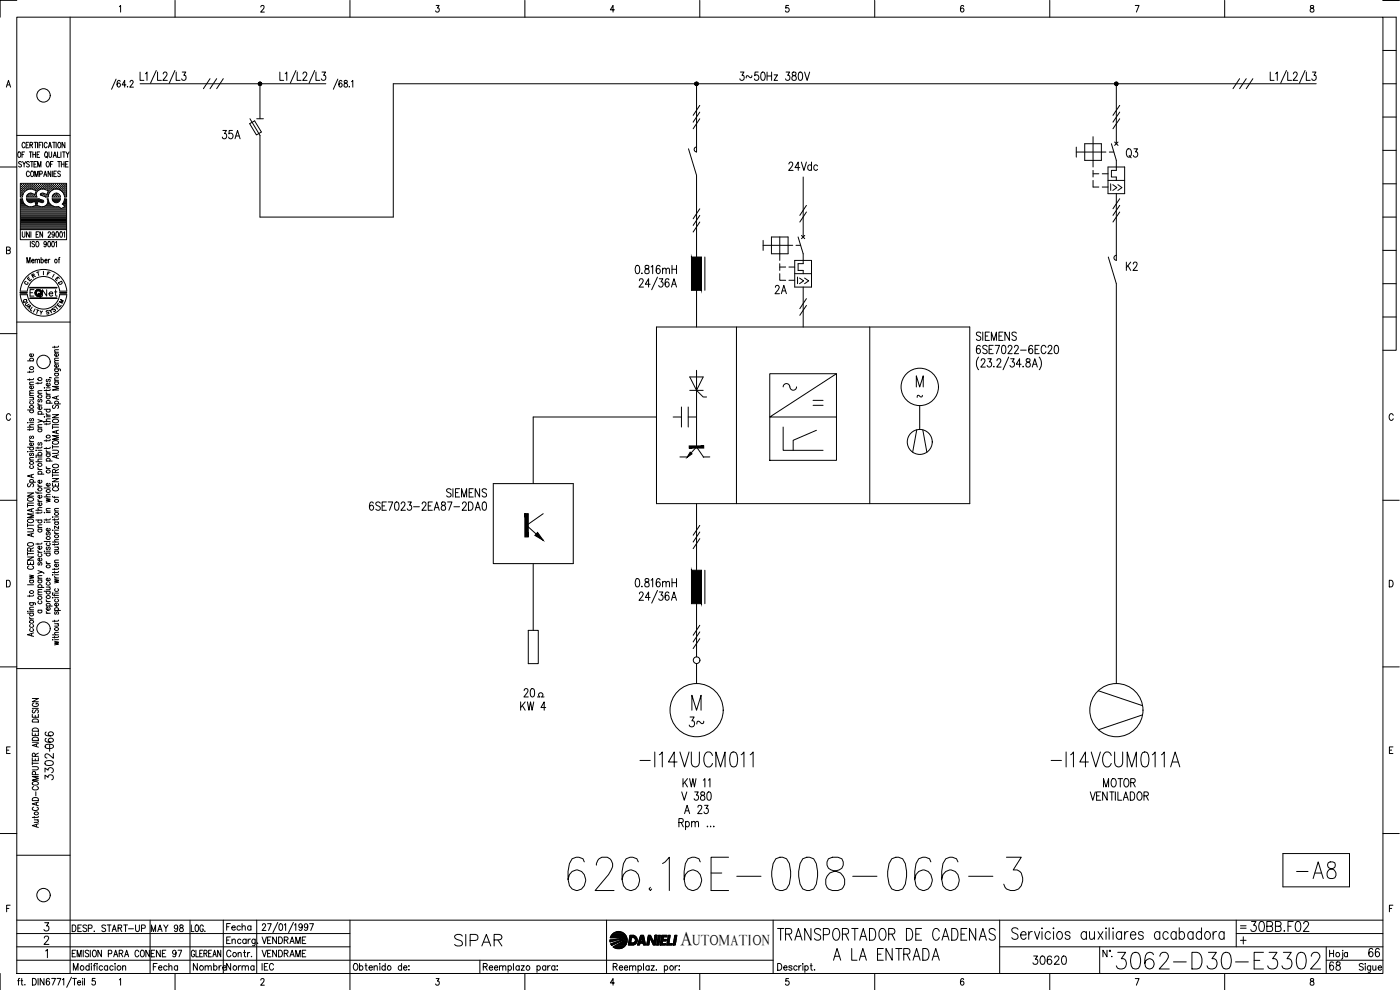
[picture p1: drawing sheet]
<svg xmlns="http://www.w3.org/2000/svg" width="420mm" height="297mm" viewBox="0 0 420 297" stroke-linecap="round" stroke-linejoin="round" font-family="sans-serif">
<defs><g id="words">
<text font-size="15" x="169.3" y="268.5">626.16E-008-066-3</text>
<text font-size="9.3" x="333.7" y="292.1">3062-D30-E3302</text>
<text font-size="8.8" x="388.1" y="264.9">-A8</text>
<g font-size="8.4">
<text x="190.9" y="231.4">-I14VUCM011</text>
<text x="314.3" y="231.4">-I14VCUM011A</text>
</g>
<g font-size="7.1">
<text x="135.1" y="285">SIPAR</text>
<text x="232.1" y="283.3">TRANSPORTADOR DE CADENAS</text>
<text x="249.1" y="289.3">A LA ENTRADA</text>
</g>
<g font-size="6.6">
<text x="205.7" y="219.4">3~</text>
<text x="374.3" y="280.8">30BB.F02</text>
</g>
<g font-size="6.2">
<text x="65.6" y="43">35A</text>
<text x="336.9" y="48.7">Q3</text>
<text x="154.9" y="214.5">KW 4</text>
</g>
<text font-size="5.9" x="204.2" y="283.6">A</text>
<g font-size="5.7">
<text x="220.8" y="25.4">3~50Hz 380V</text>
<text x="235.3" y="52.2">24Vdc</text>
<text x="189.4" y="83.3">0.816mH</text>
<text x="336.9" y="82.2">K2</text>
<text x="231.4" y="89.3">2A</text>
<text x="189.4" y="177.4">0.816mH</text>
<text x="155.9" y="210.3">20</text>
<text x="16.9" y="225.8" transform="rotate(-90 16.9 225.8)">066</text>
<text x="16.9" y="235.3" transform="rotate(-90 16.9 235.3)">3302-</text>
<text x="329.8" y="237.4">MOTOR</text>
<text x="203.2" y="241.3">V 380</text>
<text x="204.3" y="245.2">A 23</text>
<text x="308.7" y="290.7">30620</text>
<text x="397.9" y="292.5">68</text>
<text x="409.6" y="288.2">66</text>
</g>
<g font-size="5.3">
<text x="44.1" y="280.8">MAY 98</text>
<text x="66.7" y="280.5">Fecha</text>
<text x="77.3" y="284.3">VENDRAME</text>
<text x="56.8" y="292.5">Nombre</text>
<text x="66.7" y="292.5">Norma</text>
</g>
<g font-size="4.9">
<text x="332" y="58.2">I&gt;&gt;</text>
<text x="11.6" y="90">Net</text>
<text x="44.1" y="288.2">ENE 97</text>
<text x="77.3" y="288.2">VENDRAME</text>
</g>
<g font-size="4.4">
<text x="8.1" y="84.7">R</text>
<text x="207.8" y="283.6">UTOMATION</text>
</g>
<g font-size="4">
<text x="7.1" y="85.4">E</text>
<text x="5.6" y="92.1">Q</text>
<text x="6.3" y="92.8">U</text>
<text x="14.5" y="94.5">S</text>
<text x="15.2" y="93.8">T</text>
<text x="16.6" y="92.1">M</text>
</g>
<g font-size="3.5">
<text x="6" y="86.4">C</text>
<text x="14.5" y="84.3">I</text>
<text x="16.2" y="86.4">D</text>
<text x="371.1" y="279.8">=</text>
</g>
<text font-size="3.1" x="274.1" y="120.3">~</text>
</g></defs>
<!-- layer: DCA_A3E2|CART -->
<g fill="none" stroke="#000" stroke-width=".3">
<path d="M5 5.2h410v286.9h-410zM5 .1h-5v5.1M21 5.2v286.9M35.8 2l.4-.4v2M52.5 .1v5.1M78.3 2.1l.3-.5 .6 .2v.6l-1 1.2h1.1M105 .1v5.1M130.9 1.6h.9l-.5 .8a.6 .6 0 0 1 .5 .9 .6 .6 0 0 1-1.1-.1M157.5 .1v5.1M184.4 2.9h-1.2l.8-1.3v2M210 .1v5.1M236.7 1.6h-.8l-.1 .9a.63 .63 0 0 1 .9 0 .63 .63 0 0 1-.1 .9 .63 .63 0 0 1-.9-.2"/>
<path d="M262.5 .1v5.1M289.2 1.9l-.3-.3a1.12 1.12 0 0 0-.1 2 .56 .56 0 0 0 .6-.5 .56 .56 0 0 0-.5-.6 .56 .56 0 0 0-.7 .4M315 .1v5.1M340.7 1.6h1.1l-.8 2M367.5 .1v5.1M393.4 1.7v.6a.73 .73 0 0 1 .8 .4 .73 .73 0 0 1-.2 .9 .64 .64 0 0 1-.9-.6 .64 .64 0 0 1 .9-.6l.3-.3-.1-.4zM415 5.2h4v99.9h-4M415 .1h4.9M415 15.1h4M1.9 26.1l.6-2 .7 2M2.1 25.5h.8M415 35.1h4"/>
<path d="M415 25.1h4M0 50.1h5M5 40.6h16M5.5 45.7l.2-.1a.86 .86 0 0 1 .6 .8 .86 .86 0 0 1-.6 .8 1.2 1.2 0 0 1-.2-1.5zM6.2 57h.1M6.2 56.3h.1M6.2 55.7h.1M6.2 57.6h.1M6.2 58.2h.1M6.2 58.9h.1M6.2 59.8h.4M6.4 57.3h.2"/>
<path d="M6.4 56.6h.2M6.4 56h.2M6.4 55.4h.2M6.4 57.9h.2M6.4 58.5h.2M6.4 48.7l-.3-.2-.5 .2 .1 .4 .7 .5-.3 .5-.5-.2M6.5 55.3v.1M6.5 55.9v.2M6.5 56.5v.2M6.5 57.2v.1M6.5 57.8v.2M6.5 58.4v.2"/>
<path d="M6.6 46.4h.5M6.7 59.7h-.6v9.2h13.9v-9.2l-.6-.1-.7 1.6 .7 .8-1.1 .6a1.45 1.45 0 0 0-1.7-.6l-1.5-.7M6.7 57h.2M6.7 56.3h.2M6.7 55.7h.2M6.7 57.6h.2M6.7 58.2h.1M6.7 59.6l.3 1 .4 .7M6.8 48.5l.4 .8 .5-.8M6.8 55.6v.2M6.8 56.2v.2M6.8 56.9v.2"/>
<path d="M6.8 57.5v.2M6.8 58.2v.1M7 57.3h.2M7 56.6h.2M7 56h.2M7 55.4h.2M7.1 55.3v.1M7.1 55.9v.2M7.1 56.5v.2M7.1 57.2v.1M7.2 49.3v.8M7.3 57h.2"/>
<path d="M7.3 56.3h.2M7.3 55.7h.2M7.4 45.6h-.8v1.6M7.4 55.6v.2M7.4 56.2v.2M7.4 56.9v.2M7.5 43.1l-.3-.4a.86 .86 0 0 0-.6 .8 .86 .86 0 0 0 .6 .9l.3-.4M7.7 56.6h.1M7.7 56h.1M7.7 55.4h.1M7.7 55.3v.1M7.7 55.9v.2"/>
<path d="M7.7 56.5v.2M7.8 43.5h.5M8 56.3h.1M8 55.7h.1M8 56.9v.1M8 55.6v.2M8 56.2v.2M8.1 59.8h3.6M8.1 58.9h.1M8.3 56.6h.2M8.3 56h.2M8.3 55.4h.2"/>
<path d="M8.3 58.5h.2M8.4 55.3v.1M8.4 55.9v.2M8.4 56.5v.2M8.4 58.4v.2M8.6 42.7h-.8v1.7h.8M8.6 56.3h.2M8.6 55.7h.2M8.6 58.9h.2M8.6 58.2h.2M8.7 55.6v.2M8.7 56.2v.2"/>
<path d="M8.7 58.2v.1M8.7 58.8v.2M8.8 48.7l-.3-.2-.5 .2 .1 .4 .7 .5-.3 .5-.5-.2M8.8 51.7l-.3-.4a.86 .86 0 0 0-.6 .9 .86 .86 0 0 0 .6 .8l.3-.4M8.8 45.6h.8M8.9 56.6h.2M8.9 56h.2M8.9 55.4h.2M8.9 58.5h.2M9 43.5l.7-.1v-.6l-.7-.1v1.7M9 55.3v.1M9 55.9v.2"/>
<path d="M9 56.5v.2M9 58.4v.2M9.1 48.5h.8M9.2 45.6v1.6M9.2 56.3h.2M9.2 55.7h.2M9.2 58.2h.2M9.2 58.9h.2M9.3 55.6v.2M9.3 56.2v.2M9.3 58.2v.1M9.3 58.8v.2"/>
<path d="M9.4 51.4l.1-.1a.86 .86 0 0 1 .6 .9 .86 .86 0 0 1-.6 .8 1.2 1.2 0 0 1-.1-1.6zM9.4 43.5l.4 .9M9.6 48.5v1.6M9.6 56.6h.1M9.6 56h.1M9.6 55.4h.1M9.6 58.5h.1M9.7 55.3v.1M9.7 55.9v.2M9.7 56.5v.2M9.7 58.4v.2M9.9 46.4h.8"/>
<path d="M9.9 45.6v1.6M9.9 56.3h.1M9.9 55.7h.1M9.9 58.9h.1M9.9 56.9l1 .3-.4 1.2-1-.4M9.9 56.8a2.48 2.48 0 0 0-3.2 2.3M9.9 55.6v.2M9.9 56.2v.2M9.9 58.3h.1M9.9 58.8v.2M10.2 42.7h.8M10.2 49.3h.5"/>
<path d="M10.2 56.6h.2M10.2 56h.2M10.2 55.4h.2M10.2 58.5h.2M10.3 55.3v.1M10.3 55.9v.2M10.3 56.5v.2M10.3 58.4v.2M10.5 53v-1.7l.4 1.7 .5-1.7v1.7M10.5 57h.2M10.5 56.3h.2M10.5 55.7h.2"/>
<path d="M10.5 58.9h.2M10.6 55.6v.2M10.6 56.2v.2M10.6 56.9v.1M10.6 58.8v.2M10.6 42.7v1.7M10.6 58.2h.1M10.7 45.6v1.6M10.8 56.6h.2M10.8 56h.2M10.8 55.4h.2M10.9 55.3v.1"/>
<path d="M10.9 55.9v.2M10.9 56.5v.2M11 48.5h-.8v1.6h.8M11 57.3h.1M11.1 46.4h.5M11.1 57h.2M11.1 56.3h.2M11.1 55.7h.2M11.2 55.6v.2M11.2 56.2v.2M11.2 56.9v.2M11.3 42.7v1.7"/>
<path d="M11.3 50.1v-1.6l.5 1.6 .5-1.6v1.6M11.5 56.6h.1M11.5 56h.1M11.5 55.4h.1M11.6 55.3v.1M11.6 55.9v.2M11.6 56.5v.2M11.6 57.1a1.46 1.46 0 0 0-.5 2h-3.2l.7-1 1-.1M11.7 43.5h.5M11.8 56.3h.1M11.8 55.7h.1M11.9 59.8l1 .3"/>
<path d="M11.9 55.6v.2M11.9 56.2v.2M11.9 59.7l-3.9-.1 .4 .9 1.2 .3M11.9 45.6h-.8v1.6h.8M11.9 52.2l.8-.1-.1-.7-.7-.1v1.7M12.1 56.6h.2M12.1 56h.2M12.1 55.4h.2M12.2 55.3v.1M12.2 55.9v.2M12.2 56.5v.2M12.2 58.6l1.5 .5h.7"/>
<path d="M12.4 58l-.3 .2 .2 .4M12.4 56.3h.2M12.4 55.7h.2M12.4 58.2h.2M12.5 42.7h-.8v1.7M12.5 55.6v.2M12.5 56.2v.2M12.5 58.2v.1M12.7 56.6h.2M12.7 56h.2M12.7 55.4h.2M12.7 58.5h.2"/>
<path d="M12.8 42.7v1.7M12.8 55.3v.1M12.8 55.9v.2M12.8 56.5v.1M12.8 58.4v.2M13 56.3h.2M13 55.7h.2M13 58.2h.2M13.1 53l.5-1.7 .5 1.7M13.1 55.6v.2M13.1 56.2v.2M13.1 58.2v.1"/>
<path d="M13.3 52.4h.6M13.4 56.6h.1M13.4 56h.1M13.4 55.4h.1M13.4 58.5h.1M13.5 55.3v.1M13.5 55.9v.2M13.5 56.5v.2M13.5 58.4v.2M13.5 56.8a2.25 2.25 0 0 0-1.9 .3M13.5 56.9l1 .3-.4 1.2-1.1-.4h-.7M13.6 45.7l.2-.1a.88 .88 0 0 1 .5 .8 .88 .88 0 0 1-.5 .8 1.09 1.09 0 0 1-.2-1.5z"/>
<path d="M13.7 56.3h.1M13.7 55.7h.1M13.7 58.9h.1M13.8 55.6v.2M13.8 56.2v.2M13.8 58.8v.2M13.9 46.9l.4 .5M14 56.6h.2M14 56h.2M14 55.4h.2M14 58.5h.2M14.1 48.5h.1a.86 .86 0 0 1 .6 .8 .86 .86 0 0 1-.6 .8 1.09 1.09 0 0 1-.1-1.6z"/>
<path d="M14.1 55.3v.1M14.1 55.9v.2M14.1 56.5v.2M14.1 58.4v.2M14.1 43.1l-.3-.4a.86 .86 0 0 0-.6 .8 .86 .86 0 0 0 .6 .9l.3-.4M14.1 59.7h.3M14.2 59.7a1.59 1.59 0 0 1-1.3 2.3M14.3 58.9h.1M14.3 57h.2M14.3 56.3h.2M14.3 55.7h.2M14.3 58.2h.2"/>
<path d="M14.4 55.6v.2M14.4 56.2v.2M14.4 56.9v.2M14.4 58.2v.1M14.4 59.6l.2 .8M14.5 57.6h.1M14.5 44.4l.5-1.7 .5 1.7M14.6 58.3l-.2 .8M14.6 57.3h.2M14.6 56.6h.2M14.6 56h.2M14.6 55.4h.2"/>
<path d="M14.6 57.9h.1M14.7 45.6v1.4l.3 .2 .5-.2v-1.4M14.7 43.8h.6M14.7 55.3v.1M14.7 55.9v.2M14.7 56.5v.2M14.7 57.2v.1M14.7 57.8v.1M14.9 57h.2M14.9 56.3h.2M14.9 55.7h.2M15 55.6v.2"/>
<path d="M15 56.2v.2M15 56.9v.2M15.1 57.5l-.5 .9M15.1 57.5a2.48 2.48 0 0 1 2.7-.6 2.48 2.48 0 0 1 1.6 2.2h.6v-4.1h-13.9v4.1h.6M15.2 49.3h.4M15.2 51.3v1.7l-.8-1.7v1.7M15.3 56.6h.2M15.3 56h.2M15.3 55.4h.2M15.4 55.3v.1M15.4 55.9v.2M15.4 56.5v.2"/>
<path d="M15.6 56.3h.1M15.6 55.7h.1M15.6 59.1h2.5M15.6 59.7h2.5M15.7 55.6v.2M15.7 56.2v.2M15.7 56.9l-.1 .1M15.7 59.6l.1 .5 .5 .5 1.1 .1M15.7 51.3v1.7M15.8 42.7h.8M15.8 59.8h2.2M15.9 48.5h-.7v1.6"/>
<path d="M15.9 56.6h.2M15.9 56h.2M15.9 55.4h.2M16 47.2l.5-1.6 .4 1.6M16 55.3v.1M16 55.9v.2M16 56.5v.2M16.1 58.5l-.1 .1M16.2 46.7h.6M16.2 52.1h.4M16.2 42.7v1.7M16.2 56.3h.2"/>
<path d="M16.2 55.7h.2M16.2 58.9h.2M16.3 55.6v.2M16.3 56.2v.2M16.3 58.2v.1M16.3 58.8v.2M16.3 58.2h.1M16.6 56.6h.1M16.6 56h.1M16.6 55.4h.1M16.6 58.5h.1M16.6 55.3v.1"/>
<path d="M16.6 55.9v.2M16.6 56.5v.2M16.6 58.4v.2M16.8 42.7v1.7M16.8 56.3h.2M16.8 55.7h.2M16.8 58.2h.2M16.8 58.9h.2M16.9 51.3h-.7v1.7h.7M16.9 55.6v.2M16.9 56.2v.2M16.9 58.2v.1"/>
<path d="M16.9 58.8v.2M17.2 56.6h.2M17.2 56h.2M17.2 55.4h.2M17.2 58.5h.2M17.3 45.6v1.6h.7M17.3 55.3v.1M17.3 55.9v.2M17.3 56.5v.2M17.3 58.4v.2M17.3 48.5h.9M17.3 58l.6 .5 .2 .6"/>
<path d="M17.4 58l-1.1 .1-.6 1M17.5 56.3h.2M17.5 55.7h.2M17.5 58.9h.2M17.6 42.8l.1-.1a.86 .86 0 0 1 .6 .8 .86 .86 0 0 1-.6 .9 1.09 1.09 0 0 1-.1-1.6zM17.6 55.6v.2M17.6 56.2v.2M17.6 58.8v.2M17.7 48.5v1.6M17.8 56.6h.2M17.8 56h.2M17.8 55.4h.2"/>
<path d="M17.9 55.3v.1M17.9 55.9v.2M17.9 56.5v.2M18.1 51.6a.41 .41 0 0 0-.6-.2 .41 .41 0 0 0 0 .7l.5 .2a.43 .43 0 0 1 0 .6 .43 .43 0 0 1-.7-.1M18.1 57h.2M18.1 56.3h.2M18.1 55.7h.2M18.1 59.6l-.2 .7-.6 .4M18.2 55.6v.2M18.2 56.2v.2M18.2 56.9v.2M18.3 45.6v1.6"/>
<path d="M18.4 49.3h.8M18.4 48.5v1.6M18.5 56.6h.1M18.5 56h.1M18.5 55.4h.1M18.5 57.2l.1 .1M18.5 55.3v.1M18.5 55.9v.2M18.5 56.5v.2M18.8 45.6h.8M18.8 57h.1M18.8 56.3h.1"/>
<path d="M18.8 55.7h.1M18.8 57.5l.1 .1M18.8 55.6v.2M18.8 56.2v.2M18.8 56.9v.2M19.1 57.3h.2M19.1 56.6h.2M19.1 56h.2M19.1 55.4h.2M19.1 57.9h.2M19.2 45.6v1.6M19.2 55.3v.1"/>
<path d="M19.2 55.9v.2M19.2 56.5v.2M19.2 57.2v.1M19.2 57.8v.2M19.2 48.5v1.6M19.4 57h.2M19.4 56.3h.2M19.4 55.7h.2M19.4 57.6h.2M19.4 58.2h.2M19.4 58.9h.2M19.5 42.7v1.7l-.9-1.7v1.7"/>
<path d="M19.5 55.6v.2M19.5 56.2v.2M19.5 56.9v.2M19.5 57.5v.2M19.5 58.2v.1M19.5 58.8v.2M19.5 59.8h.4M19.7 49.3h.5M19.7 57.3h.2M19.7 56.6h.2M19.7 56h.2M19.7 55.4h.2"/>
<path d="M19.7 57.9h.2M19.7 58.5h.2M19.8 45.6l.5 .8 .4-.8M19.8 55.3v.1M19.8 55.9v.2M19.8 56.5v.2M19.8 57.2v.1M19.8 57.8v.2M19.8 58.4v.2M20.3 46.4v.8M20.4 48.5h-.7v1.6h.7M415 55.1h4"/>
<path d="M415 45.1h4M1.9 75.1l1-.1 .1-.7-1.1-.2v2l1.1-.2 .1-.4-.4-.4M6.1 68.9v3h13.9v-3M6.2 64.6h13.7M6.2 64.2h13.7M6.2 64h13.7M6.2 63.6h13.7M6.2 63.3h13.7M6.2 63h13.7M6.2 62.7h12M6.2 62.3h11.7M6.2 62h2.3"/>
<path d="M6.2 61.7h1.6M6.2 61.4h1.2M6.2 61.1h.9M6.2 60.8h.7M6.2 60.4h.6M6.2 60.1h.5M6.2 64.9h13.7M6.2 65.2h13.7M6.2 65.5h13.7M6.2 65.9h13.7M6.2 66.2h13.7M6.2 66.5h13.7"/>
<path d="M6.2 66.8h13.7M6.2 67.1h13.7M6.2 67.4h13.7M6.2 67.8h13.7M6.2 68.1h13.7M6.2 68.4h13.7M6.2 68.7h13.7M6.7 69.5v1.5l.3 .2 .5-.2v-1.5M7.4 61.3a2.42 2.42 0 0 0 2.5 .6M8.1 78.9v-1.7l.5 1.7 .4-1.7v1.7M8.2 60.1h4.5M8.5 60.4h1.7"/>
<path d="M8.8 69.5v1.7l-.8-1.7v1.7M9.1 72.4v1.7M9.3 69.5v1.7M9.5 78.3h.7l-.1-.5a.5 .5 0 0 0-.6 .5 .5 .5 0 0 0 .6 .5l.1-.2M9.5 60.7l1-.3 .3 1.2-.9 .3M9.9 62h2.1M10.4 72.7a.41 .41 0 0 0-.7-.2 .41 .41 0 0 0 .1 .6l.4 .3a.42 .42 0 0 1 0 .6 .42 .42 0 0 1-.6-.1M10.5 78.1l.3-.3h.3l.1 1.1M10.5 77.8v1.1M10.6 60.4h.7M10.7 60.8h.5M10.8 61.1h.3"/>
<path d="M10.8 61.7h.3M10.8 61.4h.2M10.8 70.3h.5M11 72.5l.1-.1a.86 .86 0 0 1 .6 .8 .86 .86 0 0 1-.6 .9 1.2 1.2 0 0 1-.1-1.6zM11.2 78.1l.2-.3h.4l.1 1.1M11.6 69.5h-.8v1.7h.8M11.7 60.4h1.3M11.9 61.9l1 .1M12.3 60.7l-.9-.3-.3 1.2 .8 .3M12.3 78l.1-.2a.5 .5 0 0 1 .6 .5 .5 .5 0 0 1-.6 .5l-.1-.2M12.3 77.2v1.7M12.4 60.8h.4"/>
<path d="M12.8 69.5v1.7l-.8-1.7v1.7M12.9 60.1l.2 .4-.3 .3M13.3 62h2.9M13.5 78.3h.6v-.5a.5 .5 0 0 0-.6 .5 .5 .5 0 0 0 .6 .5v-.2M13.8 61.7h1.7M13.9 73l-.1 .4a.46 .46 0 0 1-.6-.5 .46 .46 0 0 1 .6-.4l.1 .5-.1 1-.6-.1M14.1 61.4h1M14.3 61.1h.5M14.4 60.8h.2M14.4 70a.39 .39 0 0 1 .5-.5 .39 .39 0 0 1 .2 .7l-.7 1h.8M14.4 60.4h.1M14.5 72.5l.2-.1a.96 .96 0 0 1 0 1.7l-.4-.7z"/>
<path d="M14.5 77.8v1.1M14.6 60.4l.5 .9M15 77.8h-.3l-.2 .5M15.7 72.5a.81 .81 0 0 1 .8 .7 .81 .81 0 0 1-.5 .9l-.3-.1-.2-.6zM15.9 60.1h2M16.2 60.4h1.4M16.3 70.1l-.1 .4a.46 .46 0 0 1-.6-.4 .46 .46 0 0 1 .6-.5l.1 .5-.1 1-.6-.1M16.7 72.8l.3-.4v1.7M16.9 69.6l.2-.1a.96 .96 0 0 1 0 1.7l-.3-.7zM17.5 77.8h.4M18 77.2l-.3 .1v1.6M18.1 69.6a.82 .82 0 0 1 .8 .7 .82 .82 0 0 1-.5 .9l-.3-.1-.2-.6z"/>
<path d="M18.4 62.7h1.5M18.9 61.1h1M19 62.3h.9M19 61.4h.9M19.1 69.9l.3-.4v1.7M19.1 60.8h.8M19.3 61.7h.6M19.3 60.4h.6M19.4 60.1h.5M19.6 62h.3M415 75.1h4M415 65.1h4"/>
<path d="M5 96.6h16M6.1 87.3a7 7 0 0 1 7-6.5 7 7 0 0 1 6.9 6.5M6.1 88.4a7 7 0 0 0 7 6.5 7 7 0 0 0 6.9-6.5M8.2 87.3a4.9 4.9 0 0 1 4.9-4.3 4.9 4.9 0 0 1 4.8 4.3M8.2 88.4a4.9 4.9 0 0 0 4.9 4.3 4.9 4.9 0 0 0 4.8-4.3M9 86.2h8.1v.2h-8.1M9 89.4h8.1v.2h-8.1zM9.1 86.3h7.9M9.1 89.5h7.9M10.2 86.9h-1.2v1.9M11 92.9l.6 .3M11.3 93l-.3 1.1"/>
<path d="M12 93.2l.4 .6 .4-.5M12.4 93.8l-.1 .5M415 95.1h4M415 85.1h4M0 100.1h5M8.3 108.3h1.8M8.9 111.4v.4M8.9 113.7v.4M8.9 119.2h1.2M8.9 118.7h1.2M8.9 115.4h1.2M9.1 108.3a.55 .55 0 0 1 .3-.9 .55 .55 0 0 1 .7 .6l-.3 .3"/>
<path d="M9.7 119.2l.4 .4-.1 .4h-1.1M9.8 115.8l.2 .2a.52 .52 0 0 1-.5 .7 .52 .52 0 0 1-.4-.8l.3-.1v.9M9.8 106.2l.2 .1a.51 .51 0 0 1-.5 .7 .51 .51 0 0 1-.4-.8h.3v.8M10.1 118h-1.1l-.1 .3 .3 .4M10.1 117.2h-1.1l-.1 .4 .3 .4M10.1 114.7h-1.1l-.1 .4 .3 .3M10.1 113.6l-.4 .3h-1.4M10.1 111.3l-.4 .4h-1.4M11.4 114.7v.5M11.4 118h1.2M11.6 119.8l-.2 .3 .1 .5h.3l.3-.7 .2-.1 .3 .3-.3 .5M12.6 117.2l-1.1 .1-.1 .3 .3 .4"/>
<path d="M12.6 114.7l-.1 .3h-1.7M13.3 116.4h.1zM13.9 117.8l.1 .3 .4 .2M13.9 116.9v.5M13.9 118.8h1.2M13.9 118.3h1.2M13.9 116.4h1.2M14.1 118.8l-.1 .1a.52 .52 0 0 0 .5 .8 .52 .52 0 0 0 .3-.9M14.1 113.8l-.2 .3 .2 .5 .5-.7h.4l.1 .4-.3 .3M14.8 115l.2 .1a.52 .52 0 0 1-.5 .8 .52 .52 0 0 1-.4-.8l.3-.1v.9M15 113.3l.4 .1M15.1 116.8l-.1 .3-1.7 .1"/>
<path d="M16.4 110.7h1.6l.1 .6M16.4 103.9v.5M16.4 114.6h1.2M16.4 114.1h1.2M16.4 112h1.2M16.4 109h1.2M16.4 105.7h1.2M16.6 114.6l-.1 .1a.52 .52 0 0 0 .5 .7 .52 .52 0 0 0 .3-.8M16.6 112l-.1 .1a.53 .53 0 0 0 .5 .7 .53 .53 0 0 0 .5-.7l-.2-.1M16.6 110.7a.55 .55 0 0 0 .3 .9 .55 .55 0 0 0 .7-.7l-.3-.2M17 119v.7M17.3 109.4l.2 .1a.51 .51 0 0 1-.5 .7 .51 .51 0 0 1-.4-.7l.3-.1v.8"/>
<path d="M17.3 106.1l.2 .1a.52 .52 0 0 1-.5 .7 .52 .52 0 0 1-.4-.7l.3-.1v.8M17.6 118.8l-1.9 .5 1.9 .6M17.6 115.9h-1.9l1.9 .6-1.9 .5h1.9M17.6 113.4h-1.1l-.1 .4 .3 .3M17.6 108.2l-1.1 .1-.1 .3 .3 .4M17.6 107.5h-1.1l-.1 .4 .3 .3M17.6 104.9l-1.1 .1-.1 .3 .3 .4M17.6 103.8l-.4 .4h-1.5M3.1 124.6a.63 .63 0 0 0-.7-.5 .63 .63 0 0 0-.5 .8v.5a.63 .63 0 0 0 .5 .7 .63 .63 0 0 0 .7-.5M8.3 135.5h.1zM8.3 126.8h.1zM8.3 128.2h1.8"/>
<path d="M8.3 134.2h1.8M8.3 123h1.8M8.9 131.9l.1 .4 .4 .2M8.9 128.6v.5M8.9 138h1.2M8.9 135.5h1.2M8.9 132.5h1.2M8.9 126.8h1.2M9.1 139.8l-.1 .1a.53 .53 0 0 0 .5 .7 .53 .53 0 0 0 .5-.7l-.2-.1M9.1 136l-.2 .3 .1 .4h.3l.3-.7h.2l.3 .3-.3 .4M9.1 134.2l-.1 .2a.51 .51 0 0 0 .6 .6 .51 .51 0 0 0 .2-.8M9.1 130.8l-.2 .3 .1 .4h.3l.3-.6 .2-.1 .3 .3-.3 .5"/>
<path d="M9.1 125.5l-.2 .3 .1 .5h.3l.3-.7 .2-.1 .3 .3-.3 .5M9.1 123l-.1 .2a.51 .51 0 0 0 .6 .7 .51 .51 0 0 0 .2-.9M9.1 120.4a.55 .55 0 0 0 .3 .9 .55 .55 0 0 0 .7-.6l-.3-.3M9.8 132.9l.2 .1a.52 .52 0 0 1-.5 .7 .52 .52 0 0 1-.4-.7l.3-.1v.8M10.1 137.3l-1.1 .1-.1 .3 .3 .3M10.1 128.6l-.4 .3h-1.4M10.1 127.4l-1.1 .1-.1 .3 .3 .4M10.8 135.1h.1zM10.8 138.5h1.8M10.8 136.6h1.8M10.8 137.1h.1M11.4 125.9l1.2 .4-1.2 .4"/>
<path d="M11.4 121l.1 .4 .4 .2M11.4 134.1v.5M11.4 137.1h1.2M11.4 135.1h1.2M11.4 128.7h1.2M11.4 128.2h1.2M11.4 124.3h1.8M11.4 121.6h1.2M11.6 136.6a.51 .51 0 0 1 0-.7 .51 .51 0 0 1 .7 0 .51 .51 0 0 1 0 .7M11.6 132.8l-.2 .3 .2 .5 .5-.7h.4l.1 .4-.3 .3M11.6 128.7a.49 .49 0 0 0 0 .7 .49 .49 0 0 0 .7 0 .49 .49 0 0 0 0-.7M11.6 124.3a.51 .51 0 0 1 0-.8 .51 .51 0 0 1 .7 0 .51 .51 0 0 1 0 .8"/>
<path d="M12.3 122a.5 .5 0 0 1 .1 .7 .5 .5 0 0 1-.7 0 .5 .5 0 0 1 0-.7h.2v.9M12.6 137.7l-1.1 .1-.1 .4 .3 .3M12.6 134l-.4 .4h-1.4M12.6 127.4l-1.1 .1-.1 .3 .3 .4M12.6 126.3l.5 .2 .1 .3M13.3 125h.1zM13.3 126.5h1.8M13.3 122.8h1.8M13.9 135.1l.1 .4 .4 .2M13.9 124l.1 .4 .4 .2M13.9 126.9v.6M13.9 131.9v.5"/>
<path d="M13.9 134.3v.4M13.9 138.3h1.8M13.9 136.2h1.2M13.9 135.7h1.2M13.9 125h1.2M13.9 124.6h1.2M13.9 121h1.8M14.1 138.3l-.1-.1a.52 .52 0 0 1 .5-.7 .52 .52 0 0 1 .3 .8M14.1 136.2l-.1 .1a.52 .52 0 0 0 .5 .7 .52 .52 0 0 0 .3-.8M14.1 122.8a.49 .49 0 0 0 0 .7 .49 .49 0 0 0 .7 0 .49 .49 0 0 0 0-.7M14.1 121l-.1-.2a.52 .52 0 0 1 .5-.7 .52 .52 0 0 1 .3 .9M15.1 134.2l-.4 .4h-1.4"/>
<path d="M15.1 131.9l-.4 .3h-1.4M15.1 126.9l-.4 .3h-1.4M15.1 125.7l-1.1 .1-.1 .3 .3 .4M15.7 135.1h1.4l.5 .4-.1 .3-.4 .2h-1.4M15.7 124.4h1.9l-1.9 .9h1.9M15.7 127.7v.9M15.7 133.6v.9M15.7 134.1h1.9M15.7 128.2h1.9M15.7 127.4h1.9M15.8 139.6a.9 .9 0 0 1 1.1-.4 .9 .9 0 0 1 .6 .9 1.06 1.06 0 0 1-1.8-.4zM15.8 132.5a.9 .9 0 0 1 1.1-.4 .9 .9 0 0 1 .6 .9 1.06 1.06 0 0 1-1.8-.4z"/>
<path d="M15.8 126.1a.9 .9 0 0 1 1.1-.4 .9 .9 0 0 1 .6 .9 1.06 1.06 0 0 1-1.8-.4zM16 121.6l-.3 .3 .3 .6 .5-.1 .4-.7 .4-.1 .3 .3-.3 .6M16.4 121.2h1.8M16.6 121.2l-.1-.2a.51 .51 0 0 1 .5-.7 .51 .51 0 0 1 .3 .9M17 129.3v.6M17 136.7v.7M17.6 136.5l-1.9 .5 1.9 .6M17.6 130.7h-1.9l1.9 .6-1.9 .5h1.9M17.6 129.1l-1.9 .5 1.9 .6M418.1 124.6a.63 .63 0 0 0-.7-.5 .63 .63 0 0 0-.5 .8v.5a.63 .63 0 0 0 .5 .7 .63 .63 0 0 0 .7-.5M0 150.1h5M8.3 158.6h1.3l.5 .4-.1 .4-.4 .2h-1.3"/>
<path d="M8.3 147.9h1.8l-1.8 1h1.8M8.3 151.2v1M8.3 157.1v1M8.3 157.6h1.8M8.3 151.7h1.8M8.3 150.9h1.8M8.3 156a1.05 1.05 0 0 1 1.8 .4 1.02 1.02 0 0 1-1 .5 1.02 1.02 0 0 1-.8-.7zM8.3 149.5a.9 .9 0 0 1 1.1-.3 .9 .9 0 0 1 .6 .9 .9 .9 0 0 1-1 .4 .9 .9 0 0 1-.7-1zM8.5 145.1l-.2 .3 .2 .7 .4-.1 .7-.9 .5 .3-.3 .7M8.9 144.7h1.8M9.1 144.7a.55 .55 0 0 1 .3-.9 .55 .55 0 0 1 .7 .6l-.3 .3M9.5 142.5v.7"/>
<path d="M9.5 152.8v.7M10.1 160l-1.8 .5 1.8 .6M10.1 154.2h-1.8l1.8 .6-1.8 .5h1.8M10.1 152.6l-1.8 .5 1.8 .6M10.1 142.3l-1.8 .5 1.8 .6M10.8 147.6l.3 .3h1.5M10.8 156h1.8M10.8 153.1h1.8M11.4 149.8l.1 .4 .4 .2M11.4 145.3l.1 .4 .4 .2M11.4 140.3l.1 .4 .4 .2M11.4 147.6v.6"/>
<path d="M11.4 153.6v.5M11.4 158.8h1.2M11.4 158.3h1.2M11.4 150.4h1.2M11.4 145.9h1.2M11.4 142.3h1.8M11.4 140.9h1.2M11.6 158.8a.51 .51 0 0 0 0 .7 .51 .51 0 0 0 .7 0 .51 .51 0 0 0 0-.7M11.6 156a.51 .51 0 0 0 0 .8 .51 .51 0 0 0 .7 0 .51 .51 0 0 0 0-.8M11.6 142.3a.51 .51 0 0 1 0-.8 .51 .51 0 0 1 .7 0 .51 .51 0 0 1 0 .8M12.3 150.9a.5 .5 0 0 1 .1 .7 .5 .5 0 0 1-.7 0 .5 .5 0 0 1 0-.7h.2v.9M12.3 148.6l.2 .1a.53 .53 0 0 1-.5 .8 .53 .53 0 0 1-.4-.8l.3-.1v.9"/>
<path d="M12.3 144.1a.5 .5 0 0 1 .1 .7 .5 .5 0 0 1-.7 0 .5 .5 0 0 1 0-.7h.2v.9M12.6 157.5l-1.1 .1-.1 .3 .3 .4M12.6 153.6l-.4 .3h-1.4M12.6 152.3l-1.1 .1-.1 .4 .3 .3M13.3 156.7h.1zM13.3 153.8h.1zM13.3 149.1h1.8M13.3 146.4h1.8M13.9 149.5l1.2 .3-1.2 .3 1.2 .3-1.2 .3M13.9 140l.1 .4 .4 .2M13.9 156.7h1.2M13.9 155.7v.5"/>
<path d="M13.9 153.8h1.2M13.9 153.3h1.2M13.9 140.6h1.2M14.1 159.8l-.2 .2 .1 .5h.3l.3-.7h.2l.3 .2-.3 .6M14.8 158.5l.2 .2a.53 .53 0 0 1-.5 .7 .53 .53 0 0 1-.4-.8l.3-.1v.9M14.8 145l.2 .1a.52 .52 0 0 1-.5 .8 .52 .52 0 0 1-.4-.8l.3-.1v.9M15.1 155.6l-.4 .4h-1.4M15.1 152.6h-1.1l-.1 .3 .3 .4M15.1 148.3l-1.1 .1-.1 .3 .3 .4M15.7 159.1h.2zM15.7 155.1h.2zM15.7 148.9l.4 .3h1.5"/>
<path d="M15.7 145v.9h1.9v-.9M15.7 143.6h1.9l-1.9 1h1.9M15.7 142.6h1.9M15.7 142.1v.9M16.2 146.2a.55 .55 0 0 0-.4 .7 .55 .55 0 0 0 .7 .4h.4a.54 .54 0 0 0 .7-.4 .54 .54 0 0 0-.5-.7M16.4 159.5l.1 .3 .4 .2M16.4 153.3h1.2M16.4 149v.4M16.4 155.6v.6M16.4 159.1h1.2M16.4 156.6h1.2M16.4 155.1h1.2"/>
<path d="M16.6 156.6a.55 .55 0 0 0 .3 .9 .55 .55 0 0 0 .7-.6l-.3-.3M16.6 141.8v-.8l-.7-.1-.2 .9h1.9M16.6 145.3v.6M17.6 157.8v.8l-1.2-.8v.8M17.6 155.6l-.4 .3h-1.5M17.6 152.6h-1.1l-.1 .4 .3 .3M17.6 140.8l-1 .5M415 150.1h4.9M1.9 174.1a1.01 1.01 0 0 1 1.2 1 1.01 1.01 0 0 1-1.2 1zM8.3 168.5v.9h1.8v-.9M8.3 167.1h1.8l-1.8 1h1.8M8.3 175.5h1.8"/>
<path d="M8.3 166.1h1.8M8.3 165.6v1M8.3 163.1a.9 .9 0 0 1 1.1-.4 .9 .9 0 0 1 .6 .9 .9 .9 0 0 1-1 .4 .9 .9 0 0 1-.7-.9zM8.7 169.8a.53 .53 0 0 0-.4 .7 .53 .53 0 0 0 .7 .3h.4a.53 .53 0 0 0 .7-.4 .53 .53 0 0 0-.4-.6M8.9 172.5l1.2 .3-1.2 .3 1.2 .2-1.2 .3M8.9 178.5v.6M8.9 174.1h1.2M9.1 174.1l-.1 .1a.53 .53 0 0 0 .5 .7 .53 .53 0 0 0 .5-.7l-.2-.1M9.1 165.3v-.8h-.8v.8h1.8M9.1 168.8v.6M9.5 160.2v.7M10.1 178.5l-.4 .3h-1.4"/>
<path d="M10.1 164.4l-1 .4M11.4 171.2l1.2 .4-1.2 .5M11.4 165.1l.1 .4 .4 .2M11.4 178.5h1.2M11.4 176.3h1.8M11.4 174h1.2M11.4 173.5h1.2M11.4 165.7h1.2M11.4 163v.5M11.6 176.3l-.1-.2a.52 .52 0 0 1 .5-.7 .52 .52 0 0 1 .3 .9M11.6 174a.51 .51 0 0 0 0 .8 .51 .51 0 0 0 .7 0 .51 .51 0 0 0 0-.8M11.6 168.8l-.2 .3 .2 .5 .5-.7h.4l.1 .4-.3 .3"/>
<path d="M11.6 166.1a.51 .51 0 0 0 0 .8 .51 .51 0 0 0 .7 0 .51 .51 0 0 0 0-.8M12.3 167.5a.5 .5 0 0 1 .1 .7 .5 .5 0 0 1-.7 0 .5 .5 0 0 1 0-.7h.2v.8M12.3 163.9a.5 .5 0 0 1 .1 .7 .5 .5 0 0 1-.7 0 .5 .5 0 0 1 0-.7h.2v.9M12.6 177.7h-1.1l-.1 .4 .3 .4M12.6 176.9h-1.1l-.1 .4 .3 .4M12.6 172.7l-1.1 .1-.1 .3 .3 .4M12.6 171.6l.6 .3v.2M12.6 162.9l-.1 .3h-1.7M13.3 165.4h.1zM13.3 177.4h1.8M13.3 166h1.8M13.3 162.5h1.8"/>
<path d="M13.9 179.9l.1 .4 .4 .2M13.9 168.5l.1 .4 .4 .2M13.9 176.1h1.2M13.9 169.1h1.2M13.9 165.4h1.2M14.1 177.4l-.1 .2a.51 .51 0 0 0 .5 .7 .51 .51 0 0 0 .3-.9M14.1 174.7l-.1 .2a.52 .52 0 0 0 .5 .7 .52 .52 0 0 0 .3-.9M14.1 166l-.1 .1a.52 .52 0 0 0 .5 .7 .52 .52 0 0 0 .3-.8M14.1 164.1l-.2 .3 .2 .5 .5-.7h.4l.1 .4-.3 .3M14.1 162.9a.55 .55 0 0 0 .3 .9 .55 .55 0 0 0 .7-.7l-.3-.2M14.7 176.1l.4 .4-.1 .4h-1.1M14.8 173.5l.2 .1a.52 .52 0 0 1-.5 .7 .52 .52 0 0 1-.4-.7l.3-.1v.8"/>
<path d="M15.7 179.3h.2zM15.7 178.3l.4 .3h1.5M15.7 178h.2zM15.7 172.5h.2zM15.7 162.6h1.9M16.4 173.8l1.2 .3-1.2 .3 1.2 .3-1.2 .2M16.4 172.9l.1 .3 .4 .2M16.4 165.4h1.2M16.4 163.1v.5M16.4 170.5v.5M16.4 171.5v.5M16.4 178.3v.5"/>
<path d="M16.4 179.3h1.2M16.4 178h1.2M16.4 173.4h1.2M16.4 172.5h1.2M16.4 168.8h1.2M16.4 164.2h1.2M16.4 160h1.2M16.6 179.8l-.1 .1a.51 .51 0 0 0 .5 .7 .51 .51 0 0 0 .3-.8M16.6 176.6a.55 .55 0 0 0 .3 1 .55 .55 0 0 0 .7-.7l-.3-.3M16.6 165.4l-.1 .1a.52 .52 0 0 0 .5 .7 .52 .52 0 0 0 .3-.8M17.2 164.2l.4 .3-.1 .3-1.1 .1M17.3 169.2a.48 .48 0 0 1 0 .7 .48 .48 0 0 1-.6 .1 .48 .48 0 0 1-.1-.7l.3-.1v.8"/>
<path d="M17.6 171.4l-.4 .4h-1.5M17.6 170.5l-.1 .3h-1.8M17.6 168l-1.1 .1-.1 .4 .3 .3M17.6 163.1l-.1 .3h-1.8M17.6 161.9l-1.1 .1-.1 .3 .3 .3M416.9 174.1a1.01 1.01 0 0 1 1.2 1 1.01 1.01 0 0 1-1.2 1zM8.3 183.4h.1zM8.3 184h1.8M8.9 185.2l.1 .3 .4 .2M8.9 180.8l1.6 .1 .1 .5M8.9 185.7h1.2M8.9 183.4h1.2"/>
<path d="M8.9 183h1.2M9.1 188.6l-.1 .2a.51 .51 0 0 0 .6 .7 .51 .51 0 0 0 .2-.9M9.1 187.4l-.1 .1a.52 .52 0 0 0 .5 .8 .52 .52 0 0 0 .3-.9M9.1 184l-.1 .1a.51 .51 0 0 0 .6 .7 .51 .51 0 0 0 .2-.8M9.1 180.8a.55 .55 0 0 0 .3 .9 .55 .55 0 0 0 .7-.6l-.3-.3M9.5 190.1v.7M10.1 189.9l-1.8 .5 1.8 .6M10.1 182.2l-1.1 .1-.1 .3 .3 .4M11.4 183.1h1.2M11.6 183.1l-.1 .1a.52 .52 0 0 0 .5 .7 .52 .52 0 0 0 .3-.8M11.6 180.3a.51 .51 0 0 0 0 .7 .51 .51 0 0 0 .7 0 .51 .51 0 0 0 0-.7M13.9 183.5l.1 .3 .4 .2"/>
<path d="M13.9 184h1.2M13.9 181.8h1.8M13.9 180.5h1.2M14.1 181.8l-.1-.1a.51 .51 0 0 1 .5-.7 .51 .51 0 0 1 .3 .8M14.8 182.3l.2 .1a.53 .53 0 0 1-.5 .7 .53 .53 0 0 1-.4-.8h.3v.8M15.7 191.9h.2zM15.7 190.5h1.9M16.4 192.4l1.2 .3-1.2 .2 1.2 .3-1.2 .3M16.4 191.9h1.2M16.4 186.1v.5M16.4 191v.5M16.4 187.1h1.2"/>
<path d="M16.4 183.2h1.8M16.6 183.5l-.2 .3 .1 .5h.3l.3-.7 .2-.1 .3 .3-.3 .5M16.6 183.2l-.1-.2a.51 .51 0 0 1 .5-.7 .51 .51 0 0 1 .3 .9M17.2 187.1l.4 .4-.1 .3-1.1 .1M17.3 181l.2 .2a.52 .52 0 0 1-.5 .7 .52 .52 0 0 1-.4-.8l.3-.1v.8M17.6 190.9l-.4 .3h-1.5M17.6 189.7l-1.1 .1-.1 .3 .3 .4M17.6 186l-.4 .4h-1.5M0 200.1h5M5 200.6h16M415 200.1h4.9M2 225.1h.7"/>
<path d="M3 224.1h-1v2h1M417 225.1h.7M418 224.1h-1v2h1M0 250.1h5M5 256.6h16M415 250.1h4.9M2 272.6h.7M3 271.6h-1v2M5 276.1h410M45 276.1v16M57 276.1v16M67 276.1v16"/>
<path d="M77 276.1v16M105 276.1v20.9M182 276.1v16M184.1 280h3M184.3 279.9h2.6M184.6 279.7h2M185 279.6h1.3M232 276.1v16M300 276.1v16M371 276.1v8M417 272.6h.7M418 271.6h-1v2"/>
<path d="M0 292.1v4.9M5 280.1h100M5 284.1h100M5 288.1h227M5.3 294.2h.5M5.9 293.6l-.3 .1-.1 1.9M6.3 294.2h.5M6.5 293.6l.1 1.9 .3 .1M7.5 295.4v.1M9.7 293.6a1.01 1.01 0 0 1 1.2 1 1.01 1.01 0 0 1-1.2 1zM11.4 293.6v2M13.2 293.6v2l-1.1-2v2"/>
<path d="M14.8 293.9v-.2l-.4-.1a1.17 1.17 0 0 0 0 2 .55 .55 0 0 0 .6-.6 .55 .55 0 0 0-.5-.5 .55 .55 0 0 0-.6 .4M15.5 293.6h1.1l-.8 2M17.1 293.6h1.1l-.8 2M18.7 293.9l.4-.3v2M21.5 293.2l-1.5 3M21.8 293.6h1.1M22.4 293.6v2M23.2 294.8h1l-.1-.4a.57 .57 0 0 0-.7 .1 .57 .57 0 0 0 0 .8 .57 .57 0 0 0 .8 0M24.8 293.6v.1zM24.8 294.2v1.4M25.4 293.6v2M28.5 293.6h-.8l-.1 .8a.61 .61 0 0 1 .9 .1 .61 .61 0 0 1-.1 .8 .61 .61 0 0 1-.8-.1"/>
<path d="M35.8 294l.4-.4v2M52.5 292.1v4.9M78.3 294.1l.3-.5 .6 .2v.6l-1 1.2h1.1M130.9 293.6h.9l-.5 .8a.6 .6 0 0 1 .5 .9 .6 .6 0 0 1-1.1-.1M144 288.1v4M157.5 292.1v4.9M183 282.1h1.9M183 282.6h.3M183 282.4h.9M183 282.3h1.4M183.1 282l3-.4 .1 .2-3.1 .8zM183.1 282h2.2"/>
<path d="M183.2 281.2h4.8M183.3 281.1h4.7M183.3 283.2l.3 .5 3-1.5-.1-.1-3.2 1.1h1.3M183.3 281h4.7M183.3 283.4h1M183.4 280.8h4.5M183.4 283.5h.6M183.5 280.7h4.3M183.5 283.6h.2M183.6 280.5h4.1M183.6 283.1h1.3M183.7 280.4h3.9"/>
<path d="M183.8 280.3h3.7M183.9 280.1h3.4M184 282.9h1.1M184.1 284.2h3.1M184.1 284h3.3M184.1 281.9h1.7M184.2 284.3h2.8M184.3 282.8h1.1M184.4 283.9h3.1M184.4 294.9h-1.2l.8-1.3v2M184.5 284.5h2.3M184.6 283.8h3"/>
<path d="M184.7 282.7h1M184.8 283.6h2.9M184.8 284.6h1.6M185.1 282.6h.9M185.1 283.5h2.7M185.1 281.8h1.1M185.3 283.4h2.6M185.5 282.4h.8M185.5 283.2h2.5M185.8 283.1h2.2M185.8 282.3h.7M186 281.5h.7"/>
<path d="M186 282.9h2.1M186.2 282.1h.4M186.3 282.8h1.8M186.3 281.8l1.2-.2-1 .4zM186.4 281.9h.4M186.5 282.7h1.7M186.6 281.8h.6M186.7 282.6h1.5M186.8 282.3h1.4M186.9 282.4h1.3M186.9 282.1h1.3M187 281.5h.3"/>
<path d="M187 281.6h.3M187.2 282h1M187.5 281.9h.7M187.7 281.6h.5M187.8 281.8h.4M188 281.5l-1.3 .7 .2 .2-2.9 1.7M188.1 281.3l-2 .3-.3-.2h-2.7l4.7-.1M188.1 281.2a2.6 2.6 0 0 0-2.5-1.7 2.6 2.6 0 0 0-2.4 1.8M188.2 281.4a2.6 2.6 0 0 1-1.1 2.9 2.6 2.6 0 0 1-3.1-.2M188.6 283.4h2M188.6 283.5h1.7M188.6 283.1h2.3"/>
<path d="M188.6 283.2h2.2M188.7 282.8h.6M188.7 282.9h2.3M188.7 282.7h.6M188.7 282.6h.6M188.8 282.4h.6M188.8 282.3h.6M188.8 282.1h.6M188.8 282h.6M188.8 281.9h.6M188.9 281.8h.5M188.9 281.6h.6"/>
<path d="M188.9 281.3h1.1M188.9 281.5h.6M189 281.2h2M189 281.1h1.9M189 281h1.7M189 280.8h1.5M189.1 280.7h1.1M189.5 281.3l-.2 1.6h.7M190.1 283.5a1.49 1.49 0 0 0 1.2-1.4 1.49 1.49 0 0 0-1.3-1.5h-.9l-.5 3h1.4M190.1 281.3a.78 .78 0 0 1 .6 .8 .78 .78 0 0 1-.6 .7M190.1 281.3h1M190.2 282.8h.9"/>
<path d="M190.4 281.5h.7M190.4 282.7h.7M190.5 281.6h.7M190.5 282.6h.7M190.6 281.8h.6M190.6 282.4h.6M190.7 282.3h.6M190.7 282.1h.6M190.7 282h.6M190.7 281.9h.6M191.3 283.5h.6M191.3 283.4h.7"/>
<path d="M191.4 283.2h.6M191.4 283.1h.7M191.5 282.9h2.1M191.6 282.8h2M191.6 282.7h2M191.6 282.6h1.9M191.7 282.4h.6M191.7 282.3h.6M191.8 282.1h.6M191.8 282h.6M191.9 281.9h.6M191.9 281.8h.6"/>
<path d="M191.9 281.6h.7M192 281.5h.6M192 281.3h1.3M192.1 281.2h1.2M192.1 281.1h1.2M192.2 281h1M192.2 280.8h1M192.3 280.6h.8l.7 3h-.7l-.1-.6h-.9l-.2 .6h-.6zM192.3 280.7h.9M192.7 281.3l.2 1.2h-.6zM192.7 281.5h.6M192.7 281.8h.7"/>
<path d="M192.7 281.6h.6M192.8 281.9h.6M192.8 282.1h.7M192.8 282h.6M192.9 282.3h.6M192.9 282.4h.6M193 283.1h.7M193.1 283.2h.6M193.1 283.4h.6M193.1 283.5h.7M194.1 283.5h.6M194.1 283.4h.7"/>
<path d="M194.2 283.1h.6M194.2 283.2h.6M194.2 282.8h.7M194.2 282.9h.6M194.3 282.7h.6M194.3 282.6h.6M194.3 282.4h.6M194.3 282.3h.6M194.4 282.1h.5M194.4 282h.6M194.4 281.9h.6M194.4 281.8h.6"/>
<path d="M194.4 281.6h.7M194.4 281.5h1.2M194.5 281.3h1.1M194.5 281.2h1M194.5 281.1h1M194.6 281h.8M194.6 280.8h.7M194.6 280.6l-.5 3M194.6 280.7h.6M195.2 281.6h.5M195.2 281.8h.5M195.3 281.9h.5"/>
<path d="M195.4 282h.5M195.4 282.1h.6M195.5 282.3h.5M195.5 282.4h.6M195.6 282.6h.5M195.7 282.7h1.1M195.7 282.8h1.1M195.8 282.9h1M195.9 283.1h.9M195.9 283.2h.9M196 283.4h.7M196 283.5h.7"/>
<path d="M196.3 282.6h.6M196.3 282.4h.6M196.3 282.3h.6M196.3 282.1h.6M196.3 282h.7M196.4 281.9h.6M196.4 281.8h.6M196.4 281.6h.6M196.4 281.5h.7M196.5 281.3h.6M196.5 281.2h.6M196.5 281.1h.6"/>
<path d="M196.5 281h.6M196.6 280.8h.6M196.6 280.7h.6M196.6 280.6l-.4 2.1-1-2.1h-.6l-.5 3h.6l.4-2.1 1 2.1h.6l.5-3h-.6h.6M197.1 283.5h.6M197.1 283.2h.7M197.1 283.4h.6M197.2 282.9h.6M197.2 283.1h.6M197.2 282.8h.6M197.2 282.7h.7M197.3 282.6h.6"/>
<path d="M197.3 282.4h.6M197.3 282.3h.7M197.3 282.1h.7M197.4 282h.6M197.4 281.9h.6M197.4 281.8h.6M197.4 281.6h.6M197.4 281.5h.7M197.5 281.3h.6M197.5 281.2h.6M197.5 281.1h.6M197.5 281h.7"/>
<path d="M197.6 280.6h.6l-.5 3h-.6zM197.6 280.8h.6M197.6 280.7h.6M198.1 283.4h1.7M198.1 283.5h1.6M198.2 283.2h1.6M198.2 282.9h.6M198.2 283.1h.6M198.2 282.8h.6M198.2 282.7h.6M198.3 282.6h.5M198.3 282.4h.5"/>
<path d="M198.3 282.3h1.6M198.3 282.1h1.6M198.4 282h1.6M198.4 281.9h1.6M198.4 281.8h.6M198.4 281.6h.6M198.5 281.3h.6M198.5 281.5h.5M198.5 281.2h.6M198.5 281.1h1.7M198.5 281h1.7M198.6 280.6h1.6l-.1 .5h-1l-.1 .7h1l-.1 .5h-1l-.1 .8h1l-.1 .5h-1.6z"/>
<path d="M198.6 280.8h1.6M198.6 280.7h1.6M200.1 283.4h1.6M200.1 283.5h1.6M200.2 283.1h.5M200.2 283.2h1.6M200.2 282.9h.5M200.2 282.8h.6M200.2 282.7h.6M200.3 282.6h.5M200.3 282.4h.5M200.3 282.3h.6"/>
<path d="M200.3 282.1h.6M200.4 282h.5M200.4 281.9h.5M200.4 281.8h.6M200.4 281.6h.6M200.4 281.3h.6M200.4 281.5h.6M200.5 281.2h.5M200.5 281.1h.6M200.5 281h.6M200.6 280.6h.5l-.4 2.5h1.1l-.1 .5h-1.6zM200.6 280.8h.5"/>
<path d="M200.6 280.7h.5M202.1 283.4h.6M202.1 283.5h.5M202.1 283.1h.6M202.1 283.2h.6M202.1 282.8h.7M202.1 282.9h.6M202.2 282.7h.6M202.2 282.6h.6M202.2 282.4h.7M202.2 282.3h.7M202.3 282.1h.6"/>
<path d="M202.3 282h.6M202.3 281.9h.6M202.4 281.8h.5M202.4 281.6h.6M202.4 281.3h.6M202.4 281.5h.6M202.4 281.2h.6M202.4 281.1h.7M202.5 281h.6M202.5 280.8h.6M202.5 280.6h.7l-.6 3h-.6zM202.5 280.7h.6"/>
<path d="M210 292.1v4.9M236.7 293.6h-.8l-.1 .9a.63 .63 0 0 1 .9 0 .63 .63 0 0 1-.1 .9 .63 .63 0 0 1-.9-.2M262.5 292.1v4.9M289.2 293.9l-.3-.3a1.12 1.12 0 0 0-.1 2 .56 .56 0 0 0 .6-.5 .56 .56 0 0 0-.5-.6 .56 .56 0 0 0-.7 .4M300 284.1h115M315 292.1v4.9M330 284.1v8M340.7 293.6h1.1l-.8 2M367.5 292.1v4.9M371 280.1h44M393.4 293.7v.6a.73 .73 0 0 1 .8 .4 .73 .73 0 0 1-.2 .9 .64 .64 0 0 1-.9-.6 .64 .64 0 0 1 .9-.6l.3-.3-.1-.4zM398 288.1h17"/>
<circle cx="13.1" cy="28.6" r="2.01"/>
<circle cx="16.8" cy="78.3" r=".49"/>
<circle cx="9.4" cy="110.4" r=".55"/>
<circle cx="11.9" cy="113.8" r=".56"/>
<circle cx="11.9" cy="118.9" r=".56"/>
<circle cx="13.1" cy="108.6" r="2.01"/>
<circle cx="9.4" cy="122.1" r=".54"/>
<circle cx="9.4" cy="138.9" r=".55"/>
<circle cx="11.9" cy="139.5" r=".56"/>
<circle cx="14.4" cy="131" r=".55"/>
<circle cx="11.9" cy="146.8" r=".56"/>
<circle cx="14.4" cy="141.5" r=".55"/>
<circle cx="14.4" cy="147.3" r=".55"/>
<circle cx="16.9" cy="150.3" r=".55"/>
<circle cx="16.9" cy="154.2" r=".55"/>
<circle cx="9.4" cy="177.6" r=".54"/>
<circle cx="11.9" cy="179.4" r=".56"/>
<circle cx="14.4" cy="179.1" r=".55"/>
<circle cx="14.4" cy="169.9" r=".56"/>
<circle cx="14.4" cy="161.4" r=".56"/>
<circle cx="16.9" cy="160.9" r=".55"/>
<circle cx="9.4" cy="186.5" r=".55"/>
<circle cx="13.1" cy="188.6" r="2.01"/>
<circle cx="16.9" cy="188.8" r=".55"/>
<circle cx="13.1" cy="268.6" r="2.01"/>
</g>
<!-- layer: DCA_A3E2|CART-ES -->
<g fill="none" stroke="#000" stroke-width=".3">
<path d="M22 291.1v-2l.7 2 .7-2v2M26.8 290.1a.58 .58 0 0 0-.9-.1 .58 .58 0 0 0 0 .9 .58 .58 0 0 0 .9-.1M26.8 289.1v2M27.4 289.1v.2zM27.4 289.8v1.3M28 289.8h.6M28.7 289.1l-.4 .4v1.6M29.1 289.1v.2zM29.1 289.8v1.3M30.8 290.1a.58 .58 0 0 0-.9-.1 .58 .58 0 0 0 0 .9 .58 .58 0 0 0 .9-.1M32.3 290.1a.58 .58 0 0 0-.8-.1 .58 .58 0 0 0 0 .9 .58 .58 0 0 0 .8-.1M32.3 289.8v1.3"/>
<path d="M34 290.1a.58 .58 0 0 0-.9-.1 .58 .58 0 0 0 0 .9 .58 .58 0 0 0 .9-.1M34.5 289.1v.2zM34.5 289.8v1.3M36.8 290.1l.4-.3h.4l.1 1.3M36.8 289.8v1.3M46 290.1h.7M47.2 289.1h-1.2v2M47.6 290.4h1l-.2-.6a.6 .6 0 0 0-.8 .7 .6 .6 0 0 0 1 .3M50.2 290.1a.6 .6 0 0 0-.9-.1 .6 .6 0 0 0 0 .9 .6 .6 0 0 0 .9-.1M50.7 290.1l.4-.3h.4l.1 1.3M50.7 289.1v2M53.3 290.1a.58 .58 0 0 0-.8-.1 .58 .58 0 0 0 0 .9 .58 .58 0 0 0 .8-.1"/>
<path d="M53.3 289.8v1.3M69.1 281.1h-1.1v2h1.1M69.3 285.6a.65 .65 0 0 0-.8-.5 .65 .65 0 0 0-.5 .8v.4a.65 .65 0 0 0 .5 .8 .65 .65 0 0 0 .8-.5M69.6 282.1l.5-.3 .4 .1 .1 1.2M69.6 281.8v1.3M71.5 286.2l.4-.4 .4 .1 .1 1.2M71.5 285.8v1.3M72.3 282.1a.58 .58 0 0 0-.8-.1 .58 .58 0 0 0 0 .9 .58 .58 0 0 0 .8-.1M73.1 285.8h.6M73.4 285.1v1.6v.3l.4 .1M73.9 282.1a.6 .6 0 0 0-.9-.1 .6 .6 0 0 0 0 .9 .6 .6 0 0 0 .9-.1M73.9 281.8v1.3"/>
<path d="M74.3 285.8v1.3M74.5 281.8v1.3M75 285.8l-.5 .1-.2 .4M75.1 281.8l-.4 .1-.2 .4M106.4 289.2l.2-.1a1.03 1.03 0 0 1 .8 1 1.03 1.03 0 0 1-.8 1 1.24 1.24 0 0 1-.2-1.9zM107.9 290.1a.58 .58 0 0 1 .8-.1 .58 .58 0 0 1 0 .9 .58 .58 0 0 1-.8-.1M107.9 289.1v2M109.6 289.8h.6M109.8 289.1v1.6l.4 .4M110.7 290.4h1.1l-.2-.6a.6 .6 0 0 0-.9 .7 .6 .6 0 0 0 1.1 .3M112.3 290.1l.4-.3h.5v1.3M112.3 289.8v1.3"/>
<path d="M114 289.1v.2zM114 289.8v1.3M115.6 290.1a.58 .58 0 0 0-.8-.1 .58 .58 0 0 0 0 .9 .58 .58 0 0 0 .8-.1M115.6 289.1v2M120.5 290.1a.58 .58 0 0 0-.8-.1 .58 .58 0 0 0 0 .9 .58 .58 0 0 0 .8-.1M120.5 289.1v2M121.1 290.4h1l-.1-.6a.6 .6 0 0 0-.9 .7 .6 .6 0 0 0 1 .3M122.6 289.8h.2zM122.6 291h.2zM145 290.1l1-.1 .1-.7-1.1-.2v2M145.6 290.1l.6 1M146.8 290.4h1.1l-.1-.4a.6 .6 0 0 0-.9 .1 .6 .6 0 0 0 .1 .8 .6 .6 0 0 0 .9-.1"/>
<path d="M148.4 290.4h1l-.2-.6a.6 .6 0 0 0-.8 .7 .6 .6 0 0 0 1 .3M149.9 290.1l.4-.3h.5l.1 1.3M149.9 289.8v1.3M150.9 290.1l.4-.3h.4l.1 1.3M152.5 290.1a.58 .58 0 0 1 .8-.1 .58 .58 0 0 1 0 .9 .58 .58 0 0 1-.8-.1M152.5 289.8v1.9M154.1 289.1v2M155.8 290.1a.58 .58 0 0 0-.8-.1 .58 .58 0 0 0 0 .9 .58 .58 0 0 0 .8-.1M155.8 289.8v1.3M156.4 289.8h1l-1 1.3h1M161.2 290.1a.58 .58 0 0 1 .8-.1 .58 .58 0 0 1 0 .9 .58 .58 0 0 1-.8-.1M161.2 289.8v1.9"/>
<path d="M163.8 290.1a.58 .58 0 0 0-.9-.1 .58 .58 0 0 0 0 .9 .58 .58 0 0 0 .9-.1M163.8 289.8v1.3M164.4 289.8v1.3M165.1 289.8h-.4l-.3 .6M166.5 290.1a.58 .58 0 0 0-.8-.1 .58 .58 0 0 0 0 .9 .58 .58 0 0 0 .8-.1M166.5 289.8v1.3M167.1 289.8h.2zM167.1 291h.2zM184 290.1l1-.1 .1-.7-1.1-.2v2M184.6 290.1l.6 1M185.8 290.4h1.1l-.2-.6a.6 .6 0 0 0-.9 .7 .6 .6 0 0 0 1.1 .3M187.4 290.4h1l-.2-.6a.6 .6 0 0 0-.8 .7 .6 .6 0 0 0 1 .3"/>
<path d="M188.9 290.1l.5-.3h.4l.1 1.3M188.9 289.8v1.3M189.9 290.1l.4-.3h.4l.1 1.3M191.5 290.1a.6 .6 0 0 1 .8-.1 .6 .6 0 0 1 0 .9 .6 .6 0 0 1-.8-.1M191.5 289.8v1.9M193.1 289.1v2M194.8 290.1a.58 .58 0 0 0-.8-.1 .58 .58 0 0 0 0 .9 .58 .58 0 0 0 .8-.1M194.8 289.8v1.3M195.4 289.8h1l-1 1.3h1M197 290.9v.2l.1-.1M199.4 290.1a.58 .58 0 0 1 .8-.1 .58 .58 0 0 1 0 .9 .58 .58 0 0 1-.8-.1M199.4 289.8v1.9"/>
<path d="M202.6 289.8v1.3M203.3 289.8h-.4l-.3 .6M203.8 289.8h.1zM203.8 291h.1zM403 285.1v.2zM403 285.8v1.6l-.1 .3-.4 .1M404.4 286.1a.58 .58 0 0 0-.8-.1 .58 .58 0 0 0 0 .9 .58 .58 0 0 0 .8-.1M404.4 285.8v1.3M409.2 289.4a.66 .66 0 0 0-.7-.4 .66 .66 0 0 0-.6 .6l.4 .4 .7 .2 .2 .6a.75 .75 0 0 1-1.3 0M409.7 289.8v1.3M411.4 289.8l-.1 1.8-.7 .1M411.4 290.1a.58 .58 0 0 0-.9-.1 .58 .58 0 0 0 0 .9 .58 .58 0 0 0 .9-.1"/>
<path d="M412 289.8l.1 1.2 .4 .1 .4-.4M412.9 289.8v1.3M413.6 290.4h1l-.2-.6a.6 .6 0 0 0-.8 .7 .6 .6 0 0 0 1 .3"/>
<circle cx="24.6" cy="290.4" r=".64"/>
<circle cx="35.7" cy="290.4" r=".65"/>
<circle cx="70.4" cy="286.4" r=".62"/>
<circle cx="116.8" cy="290.4" r=".64"/>
<circle cx="158.5" cy="290.4" r=".64"/>
<circle cx="201.5" cy="290.4" r=".64"/>
<circle cx="401.5" cy="286.4" r=".63"/>
</g>
<!-- layer: CART -->
<g fill="none" stroke="#000" stroke-width=".3">
<path d="M415 .1h4.9M9.7 219.8v.9h1.8M9.7 214.3v.9h1.8v-.9M9.7 209.6h1.8l-1.8 1h1.8M9.7 212.5h1.8M9.8 218.7a.99 .99 0 0 1 1.1-.3 .99 .99 0 0 1 .6 1h-1.8zM9.8 216a1.01 1.01 0 0 1 1.1-.3 1.01 1.01 0 0 1 .6 .9h-1.8zM9.9 213l-.2 .3 .2 .6h.4l.4-.7a.48 .48 0 0 1 .7-.2 .48 .48 0 0 1 0 .8l-.1 .1M10.1 211a.52 .52 0 0 0-.4 .6 .52 .52 0 0 0 .7 .4h.4a.53 .53 0 0 0 .7-.5 .53 .53 0 0 0-.7-.5v.3M10.6 214.7v.5M9.7 230h1.3l.5 .4-.1 .4-.4 .2h-1.3M9.7 227.4v.8h1.8"/>
<path d="M9.7 229h1.8M9.7 228.5v1M9.7 222.7h1.8M9.8 239.6a1.01 1.01 0 0 1 1.1-.3 1.01 1.01 0 0 1 .6 .9h-1.8zM9.8 234.8a.9 .9 0 0 1 1-.4 .9 .9 0 0 1 .6 .9 .9 .9 0 0 1-1 .4 .9 .9 0 0 1-.6-.9zM9.8 221.5a.99 .99 0 0 1 1.1-.3 .99 .99 0 0 1 .6 1h-1.8zM10.1 236a.53 .53 0 0 0-.4 .6 .53 .53 0 0 0 .7 .4h.4a.53 .53 0 0 0 .7-.4 .53 .53 0 0 0-.4-.6M10.6 226.9l-.1-.8-.6-.1-.2 .9h1.8M10.7 232.4l-.1-.8h-.8l-.1 .8h1.8M10.8 237.6v1.2M11.5 233h-1.8l1.8 .5-1.8 .6h1.8M11.5 223.1l-1.8 .5 1.8 .6"/>
<path d="M10.1 242.2a.52 .52 0 0 0-.4 .6 .52 .52 0 0 0 .7 .4h.4a.52 .52 0 0 0 .7-.4 .52 .52 0 0 0-.4-.6M10.3 246h1.2M10.3 245v.4M10.9 240.9v.6M10.9 247.4v.7M11.2 246l.3 .4-.1 .3h-1.1M11.5 247.2l-1.8 .5 1.8 .6M11.5 244.9l-.3 .4h-1.5M11.5 240.7l-1.8 .5 1.8 .6M13.4 276.8h1.2l-.6 1a.78 .78 0 0 1 .6 1.3 .78 .78 0 0 1-1.4-.2M78.7 277.7l.4-.6h.3l.3 .4-.2 .7-.8 1h1.1M80.3 277.1h1.1l-.8 2.1"/>
<path d="M83.4 276.8l-1.5 3M83.9 277.3l.3-.2a1.1 1.1 0 0 1 .6 1.1 1.1 1.1 0 0 1-.6 1l-.4-.4-.1-.5zM85.3 277.5l.4-.4v2.1M88.1 276.8l-1.5 3M88.4 277.5l.4-.4v2.1M90.7 277.8l-.1 .3a.55 .55 0 0 1-.8 .1 .55 .55 0 0 1 0-.8 .55 .55 0 0 1 .8 0l.1 .4a.97 .97 0 0 1-.6 1.4l-.4-.3M92.4 277.8l-.3 .5a.55 .55 0 0 1-.7-.2 .55 .55 0 0 1 .1-.8 .55 .55 0 0 1 .8 .1l.1 .4a.96 .96 0 0 1-.7 1.4l-.3-.3M92.9 277.1h1.2l-.8 2.1M305.5 278.8a1 1 0 0 0-1-.5 1 1 0 0 0-.8 .9l.2 .5 1.4 .7a.96 .96 0 0 1-.2 1.4 .96 .96 0 0 1-1.4-.5M308.7 279.5v2.3M309.8 279.5a.93 .93 0 0 0-1.1 1M310.5 279.5l.8 2.3 .7-2.3"/>
<path d="M312.7 278.4v.3zM312.7 279.5v2.3M316.2 278.4v.3zM316.2 279.5v2.3M317.5 279.7a.73 .73 0 0 1 1.2 .3 1.06 1.06 0 0 1 .1 1.3 1.06 1.06 0 0 1-1.3 .4 1.35 1.35 0 0 1 0-2zM326.1 279.5v2.3M327 279.5l.1 2.2 .7 .1 .7-.6M328.5 279.5v2.3M329.5 279.5l1.5 2.3M331 279.5l-1.5 2.3M331.9 278.4v.3zM331.9 279.5v2.3"/>
<path d="M332.9 278.4v3.4M334.1 278.4v.3zM334.1 279.5v2.3M336.6 279.5v2.3M337.5 279.5v2.3M338.6 279.5a.93 .93 0 0 0-1.1 1M348.1 279.5v2.3M353 279.5v2.3M353.9 278.4v3.4M358.1 279.5v2.3M360.6 278.4v3.4M361.9 279.7a1.13 1.13 0 0 1 1.5 .7 1.13 1.13 0 0 1-.8 1.4 1.2 1.2 0 0 1-1.1-.8 1.2 1.2 0 0 1 .4-1.3z"/>
<path d="M364.1 279.5v2.3M365.1 279.5a.93 .93 0 0 0-1 1M367.4 279.5v2.3M13.3 281.5l.5-.6 .6 .1 .2 .3-.3 .9-1.1 1.2h1.5M13.7 285.3l.5-.5v2.5M21.7 286.1h.6M22.7 285.1h-1v2h1M23.2 287.1v-2l.5 2 .6-2v2M25 285.1v2M26.6 285.4l-.4-.3-.6 .3 .1 .5 .9 .4a.52 .52 0 0 1-.1 .6 .52 .52 0 0 1-.5 .2l-.4-.3M27.1 285.1v2M28 285.2l.2-.1a1.02 1.02 0 0 1 .7 1 1.02 1.02 0 0 1-.7 1 1.38 1.38 0 0 1-.2-1.9z"/>
<path d="M30.4 285.1v2l-1-2v2M32.5 286.2l.9-.1v-.9l-.9-.1v2M34.1 287.1l.6-2 .6 2M34.3 286.4h.8M35.8 286.1l.9-.2 .2-.2-.2-.5-.9-.1v2M36.3 286.1l.6 1M37.4 287.1l.6-2 .6 2M37.6 286.4h.8M41.7 285.6a.59 .59 0 0 0-.8-.5 .59 .59 0 0 0-.4 .8v.4a.59 .59 0 0 0 .4 .8 .59 .59 0 0 0 .8-.5M42.4 285.2l.1-.1a1.02 1.02 0 0 1 .8 1 1.02 1.02 0 0 1-.8 1 1.38 1.38 0 0 1-.1-1.9zM58.4 285.6l-.3-.5a1.1 1.1 0 0 0-.4 1.9h.5l.2-.7h-.3M58.8 285.1v2h.8"/>
<path d="M59.9 286.1h.6M60.8 285.1h-.9v2M61.2 286.1l.8-.2v-.7l-.8-.1v2M61.7 286.1l.4 1M62.6 286.1h.5M63.5 285.1h-.9v2M63.9 287.1l.5-2 .5 2M66.3 285.1v2l-1-2v2M79.3 290.1h.7M80.4 289.1h-1.1v2h1.1M82.1 289.5a.63 .63 0 0 0-.8-.4 .63 .63 0 0 0-.4 .7v.5a.63 .63 0 0 0 .4 .8 .63 .63 0 0 0 .8-.5M233.4 289.1a1.07 1.07 0 0 1 1.2 .7 1.07 1.07 0 0 1-.6 1.3h-.6z"/>
<path d="M235.2 290.4h1l-.1-.6a.6 .6 0 0 0-.9 .7 .6 .6 0 0 0 1 .3M237.7 290.1l-.4-.3h-.5l-.1 .3 .9 .4v.5a.56 .56 0 0 1-.9-.2M239.2 290.1a.58 .58 0 0 0-.8-.1 .58 .58 0 0 0 0 .9 .58 .58 0 0 0 .8-.1M239.7 289.8v1.3M240.4 289.8h-.4l-.3 .6M241 289.1v.2zM241 289.8v1.3M241.6 290.1a.58 .58 0 0 1 .8-.1 .58 .58 0 0 1 0 .9 .58 .58 0 0 1-.8-.1M241.6 289.8v1.9M243.2 289.8h.6M243.4 289.1v1.6l.4 .4M244.5 290.9l-.2 .1h.3"/>
<path d="M306.3 280.5h1.6v-.3a.76 .76 0 0 0-.6-.7 .76 .76 0 0 0-.8 .5 1.07 1.07 0 0 0-.1 1.3 1.07 1.07 0 0 0 1.3 .4l.2-.4M315.3 280a.78 .78 0 0 0-.8-.5 .78 .78 0 0 0-.7 .5 1.07 1.07 0 0 0 0 1.3 1.07 1.07 0 0 0 1.2 .4l.3-.4M321.1 280a.78 .78 0 0 0-.7-.5 .78 .78 0 0 0-.7 .5 1.43 1.43 0 0 0 1.3 .9l.1 .4a.78 .78 0 0 1-.7 .6 .78 .78 0 0 1-.7-.6M326.1 280l-.3-.3a1.13 1.13 0 0 0-1.4 .7 1.13 1.13 0 0 0 .7 1.4h.4l.6-.5M336.6 280a.78 .78 0 0 0-.7-.5 .78 .78 0 0 0-.8 .5 1.07 1.07 0 0 0 0 1.3 1.07 1.07 0 0 0 1.2 .4l.3-.4M339.3 280.5h1.6v-.3a.76 .76 0 0 0-.7-.7 .76 .76 0 0 0-.8 .5 1.06 1.06 0 0 0 0 1.3 1.06 1.06 0 0 0 1.2 .4l.3-.4M343.1 280a.75 .75 0 0 0-.7-.5 .75 .75 0 0 0-.7 .5 1.43 1.43 0 0 0 1.3 .9l.1 .4a.75 .75 0 0 1-.7 .6 .75 .75 0 0 1-.7-.6M348.1 280a.78 .78 0 0 0-.8-.5 .78 .78 0 0 0-.7 .5 1.07 1.07 0 0 0 0 1.3 1.07 1.07 0 0 0 1.2 .4l.3-.4M350.6 280l-.3-.3a.73 .73 0 0 0-1.2 .3 1.06 1.06 0 0 0 0 1.3 1.06 1.06 0 0 0 1.2 .4l.3-.4M353 280l-.5-.5a1.17 1.17 0 0 0-1.1 1.2 1.17 1.17 0 0 0 1.1 1.1l.5-.5M353.9 280l.3-.3a.73 .73 0 0 1 1.2 .3 1.06 1.06 0 0 1 0 1.3 1.06 1.06 0 0 1-1.2 .4l-.3-.4M358.1 280a.78 .78 0 0 0-.8-.5 .78 .78 0 0 0-.7 .5 1.07 1.07 0 0 0 0 1.3 1.07 1.07 0 0 0 1.2 .4l.3-.4"/>
<path d="M360.6 280a.78 .78 0 0 0-.7-.5 .78 .78 0 0 0-.8 .5 1.07 1.07 0 0 0 0 1.3 1.07 1.07 0 0 0 1.2 .4l.3-.4M367.4 280l-.5-.5a1.17 1.17 0 0 0-1.1 1.2 1.17 1.17 0 0 0 1.1 1.1l.5-.5M373.1 281.1v2.1"/>
<circle cx="10.8" cy="244" r=".57"/>
</g>
<!-- layer: 0 -->
<g fill="none" stroke="#000" stroke-width=".3">
<path d="M34.8 23.7l-1.3 3.1M36.1 24.4l-.3-.3a1.16 1.16 0 0 0-.1 2 .59 .59 0 0 0 .4-.7 .59 .59 0 0 0-.7-.4l-.3 .5M37.8 25.5h-1.1l.7-1.4v2M38.3 25.9v.2l.1-.1M39 24.6l.3-.5h.4l.3 .4-1.1 1.6h1.1M42 21.6v2.5h1.2M42 25.1h55.8M43.6 22.1l.5-.5v2.5M46.9 21.2l-1.7 3.8M47.3 21.6v2.5h1.1M49 22.2l.2-.5 .5-.1 .4 .7-1.2 1.8h1.3M52.5 21.2l-1.7 3.8"/>
<path d="M52.9 21.6v2.5h1.1M54.7 21.6h1.1l-.6 1a.73 .73 0 0 1 .6 1.1 .73 .73 0 0 1-1.3 0M63 23.6l-2 3M65 23.6l-2 3M67 23.6l-2 3M74.9 37.1l1.5-.8 2 3.3-1.4 .9zM77 35.6h2M78 25.1v10.5M84 21.6v2.5h1.1M85.6 22.1l.5-.5v2.5M88.8 21.2l-1.7 3.8M89.2 21.6v2.5h1.1"/>
<path d="M90.9 22.2l.2-.5 .6-.1 .4 .7-1.3 1.8h1.4M94.4 21.2l-1.6 3.8M94.8 21.6v2.5h1.2M96.6 21.6h1.1l-.6 1a.74 .74 0 0 1 .6 1.1 .74 .74 0 0 1-1.3 0M101.4 23.7l-1.4 3.1M102.6 24.4l-.3-.3a1.2 1.2 0 0 0-.1 2 .59 .59 0 0 0 .5-.7 .59 .59 0 0 0-.8-.4l-.2 .5M103.4 24.2v.6a.74 .74 0 0 1 .8 .4 .74 .74 0 0 1-.3 .9 .64 .64 0 0 1-.7-.6 .64 .64 0 0 1 .8-.6l.2-.3-.1-.4zM104.8 25.9v.2l.1-.1M105.5 24.5l.4-.4v2M209 25.1v20.5M210 35.6l-2 3M210 31.6l-2 3"/>
<path d="M210 33.6l-2 3M335 25.1v18M336 31.6l-2 3M336 35.6l-2 3M336 33.6l-2 3M372 23.6l-2 3M374 23.6l-2 3M376 23.6l-2 3M381.2 21.6v2.5h1.2M382.8 22.1l.5-.5v2.5M386.1 21.2l-1.8 3.8M386.5 21.6v2.5h1.1"/>
<path d="M388.2 22.2l.2-.5a.68 .68 0 0 1 .9 .3 .68 .68 0 0 1-.3 .9l-.9 1.2h1.3M391.7 21.2l-1.7 3.8M392 21.6v2.5h1.2M393.9 21.6h1l-.6 1a.73 .73 0 0 1 .7 1.1 .73 .73 0 0 1-1.3 0M395 25.1h-277v40h-40v-24.5l-3-5M206.6 44.6l2.4 8v24.5M209.1 44.1a.74 .74 0 0 0-.8 .7 .74 .74 0 0 0 .8 .8M241 53.1v18M323 45.6h8.9M323 44.1v3M325.5 43.1h5v5h-5zM328 41v9.1"/>
<path d="M328 51.1v2M328 54.1v2h1.8M328 52.1h1.8M330.8 52.1h1.7M332.5 58.1v-8h5v8M332.9 45.6h1.4M333.5 43.1l1.5 5v3h-1.5v2h1.5M334.5 42.6l1 1M335 58.1v20M335.5 42.6l-1 1M336 59.6l-2 3M210 66.6l-2 3"/>
<path d="M210 64.6l-2 3M210 62.6l-2 3M211.5 77.1v10M229 73.6h8.9M229 72.1v3M231.5 71.1h5v5h-5zM234 71.1v7M234 79.1v2M238.5 78.1h5v8h-5zM238.9 73.6h1.4M239.5 71.1l1.5 5v3h-1.5v2h1.5v1M240.5 70.6l1 1"/>
<path d="M241.5 70.6l-1 1M242 63.6l-2 3M242 61.6l-2 3M332.6 77.1l2.4 8v120M335 76.6a.74 .74 0 0 0-.7 .8 .74 .74 0 0 0 .7 .7M336 61.6l-2 3M336 63.6l-2 3M191.9 84.2l.4-.6 .5 .1 .2 .4-.3 .8-.9 1.2h1.3M195.1 85.3h-1.4l.9-1.7v2.5M197 98.1h94v53h-94zM197.3 83.1l-1.7 3.8M197.9 83.6h1l-.5 1a.73 .73 0 0 1 .6 1.1 .73 .73 0 0 1-1.3-.1"/>
<path d="M200.7 84v-.3l-.5-.1a1.49 1.49 0 0 0 .1 2.5 .71 .71 0 0 0 .6-1 .71 .71 0 0 0-1.2-.2l-.1 .4M201.5 86.1l.8-2.5 .7 2.5M201.8 85.3h.9M209 87.1v11M221 98.1v53M234 82.1v2h1.8M234 80.1h1.8M236.8 80.1h1.7M238.5 82.1h5M239.4 83.1v2M239.9 83.4l1.3 .9-1.3 .8M241 86.1v12"/>
<path d="M241.5 83.4l1.2 .9-1.2 .8M242 91.6l-2 3M242 89.6l-2 3M261 98.1v53M294.3 100a.7 .7 0 0 0-.7-.4 .7 .7 0 0 0-.6 .6l.2 .4 1.1 .6a.61 .61 0 0 1-.4 .9l-.7-.1-.2-.2M294.9 99.6v2.5M296.9 99.6h-1.2v2.5h1.2M301 99.6h-1.2v2.5h1.2M302.9 99.6v2.5l-1.3-2.5v2.5M305 100a.7 .7 0 0 0-.7-.4 .7 .7 0 0 0-.6 .6l.2 .4 1 .6a.61 .61 0 0 1-.4 .9l-.6-.1-.2-.2M207 117.1h4M209 117.1l-2-4h4l-2 4 2 2h1"/>
<path d="M209 111.1v23M231 112.1h20v26h-20zM235 116.1a.99 .99 0 0 1 1-1 .99 .99 0 0 1 1 1M237.1 116.1a.99 .99 0 0 0 1 1 .99 .99 0 0 0 1-1M251 112.1l-20 13h20M275 116.1v-3.3l1 3.3 1.1-3.3v3.3M293.7 107.1a2.99 2.99 0 0 0 0 3.8M294.2 104l-.6-.4a1.67 1.67 0 0 0 0 2.5 .74 .74 0 0 0 .7-.8 .74 .74 0 0 0-1-.6l-.3 .6M294.5 108.2l.1-.5a.68 .68 0 0 1 1 .3 .68 .68 0 0 1-.3 .9l-1 1.2h1.4M295.7 100.8h.8M296.2 104a.66 .66 0 0 0-.8-.4 .66 .66 0 0 0-.4 .9l1.1 .6 .1 .7a.78 .78 0 0 1-1.3 0M296.5 107.6h1l-.6 1a.74 .74 0 0 1 .6 1.1 .74 .74 0 0 1-1.3-.1"/>
<path d="M296.8 104.8h.8M297.5 102.1v-2.5l.8 2.5 .7-2.5v2.5M298.1 103.6h-1.3v2.5h1.3M298.3 109.9l-.1 .1h.2M298.7 103.6h1.3l-1 2.5M299.2 108.2l.4-.6 .6 .1 .2 .4-.1 .5-1.2 1.5h1.3M299.8 100.8h.8M300.8 103.7l.5-.1a1.67 1.67 0 0 1 0 2.5h-.2a1.92 1.92 0 0 1-.3-2.4zM302.6 104.2l.3-.6h.4l.4 .5-.1 .5-1.1 1.5h1.3M302.7 107.1l-1.7 3.8M303.3 107.6h1.1l-.6 1a.74 .74 0 0 1 .6 1.1 .74 .74 0 0 1-1.3-.1M304.5 104.2l.3-.6h.4l.4 .5-.1 .5-1.1 1.5h1.3"/>
<path d="M306.3 105.1h1.7M306.5 109.3h-1.5l1-1.7v2.5M307 109.9l-.1 .1h.2M308.1 107.7v.7a1.01 1.01 0 0 1 1 .5 1.01 1.01 0 0 1-.1 1.1 .79 .79 0 0 1-1.2-.5 .79 .79 0 0 1 1-.9l.2-.2a.5 .5 0 0 0-.3-.8zM309.8 110.1l.8-2.5 .7 2.5M309.9 104l-.6-.4a1.47 1.47 0 0 0 .1 2.5 .74 .74 0 0 0 .6-.9 .74 .74 0 0 0-1-.5l-.3 .6M310.1 109.3h.9M310.6 104.8h.8M311.9 103.6h-1.3v2.5h1.3M311.9 107.1a2.99 2.99 0 0 1 0 3.8M313.9 104.2a.75 .75 0 0 0-.9-.6 .75 .75 0 0 0-.5 1v.6a.74 .74 0 0 0 .5 .9 .74 .74 0 0 0 .9-.6M314.5 104.2l.2-.5a.68 .68 0 0 1 1 .3 .68 .68 0 0 1-.3 .9l-.9 1.2h1.3"/>
<path d="M316.7 103.7l.4-.1a1.59 1.59 0 0 1 0 2.5h-.2a1.79 1.79 0 0 1-.2-2.4zM197 125.1h-37v20M202 125.1h2.5M204 137.1h2M204.5 122.1v6M206.2 137.2l2.8-3.1 2.2 3.1M206.5 125.1h2.5M206.5 122.1v6M211 137.1h2M235 128.1v7h12M244 121.6h3M244 120.1h3"/>
<path d="M245 129.1l-7 3v3M275.1 129l-1.2 6.7M276 121.7v7.1M276.9 129l1.3 6.7M112 151l-.1-.3-.4-.1a1.45 1.45 0 0 0 0 2.5 .75 .75 0 0 0 .6-.9 .75 .75 0 0 0-.9-.5l-.3 .6M114.1 151a.66 .66 0 0 0-.8-.4 .66 .66 0 0 0-.4 .9l1.1 .7 .1 .6a.81 .81 0 0 1-1.3 0M114.7 151.8h.7M116 150.6h-1.3v2.5h1.3M116.5 150.6h1.4l-1 2.5M118.7 150.7l.5-.1a1.59 1.59 0 0 1 0 2.5h-.2a1.79 1.79 0 0 1-.3-2.4zM120.4 151.2l.2-.5a.68 .68 0 0 1 .9 .3 .68 .68 0 0 1-.2 .9l-1 1.2h1.4M122.4 150.6h1l-.5 1a.73 .73 0 0 1 .6 1.1 .73 .73 0 0 1-1.3-.1"/>
<path d="M124.1 152h1.8M126.7 151.2l.4-.6h.4l.3 .5v.5l-1.2 1.5h1.3M128.5 151.8h.8M129.8 150.6h-1.3v2.5h1.3M130.3 153.1l.8-2.5 .7 2.5M130.6 152.3h1M132.6 150.7v.8a.9 .9 0 0 1 1 .5 .9 .9 0 0 1-.3 1.1 .78 .78 0 0 1-.9-.8 .78 .78 0 0 1 .9-.7l.3-.1a.55 .55 0 0 0-.3-.9zM134.3 150.6h1.3l-.9 2.5M135.4 147a.68 .68 0 0 0-.9-.4 .68 .68 0 0 0-.4 .8l1.1 .6 .2 .4a.71 .71 0 0 1-.6 .7 .71 .71 0 0 1-.8-.4M135.9 146.6v2.5M136.2 152h1.7M136.7 147.8h.8"/>
<path d="M137.9 146.6h-1.2v2.5h1.2M138.5 149.1v-2.5l.8 2.5 .7-2.5v2.5M138.8 151.2l.2-.5a.68 .68 0 0 1 .9 .3 .68 .68 0 0 1-.2 .9l-1 1.2h1.3M140.6 150.6a1.33 1.33 0 0 1 1.4 .8 1.33 1.33 0 0 1-.4 1.6l-1 .1zM140.8 147.8h.8M142 146.6h-1.2v2.5h1.2M142.6 153.1l.8-2.5 .7 2.5M142.9 152.3h.9M143.9 146.6v2.5l-1.3-2.5v2.5M145 150.7l.5-.1a1.67 1.67 0 0 1 0 2.5h-.2a1.79 1.79 0 0 1-.3-2.4zM146 147a.7 .7 0 0 0-.7-.4 .7 .7 0 0 0-.6 .6l1.2 1a.61 .61 0 0 1-.4 .9h-.3l-.5-.4M148 145.1h24v24h-24z"/>
<path d="M163 154.1l-5 3.5 5 4.5M209 151.1v46M210 159.6l-2 3M210 157.6l-2 3M160 169.1v20M191.9 178.2l.4-.6h.4l.3 .5-.3 .8-.9 1.2h1.3M195.1 179.3h-1.4l.9-1.7v2.5M197.3 177.2l-1.7 3.8M197.9 177.6h1l-.5 .9a.75 .75 0 0 1 .6 1.2 .75 .75 0 0 1-1.3-.1M200.7 178l-.5-.4a1.67 1.67 0 0 0 0 2.5 .74 .74 0 0 0 .6-.8 .74 .74 0 0 0-.9-.6l-.3 .6M210 161.6l-2 3M211.5 171.1v10"/>
<path d="M158.5 189.1h3v10h-3zM201.5 180.1l.8-2.5 .7 2.5M209 199.1v6M210 191.6l-2 3M210 187.6l-2 3M210 189.6l-2 3M207.6 213.1v-4.5l1.4 4.5 1.4-4.5v4.5M329.6 207.2l13.3 4.5M342.9 214.5l-13.3 4.5M205 233.6v2.5M205.4 234.7l.9 1.4M206.3 233.6l-1.3 1.7"/>
<path d="M207 233.6l.5 2.5 .4-2.5 .5 2.5 .5-2.5M211.1 234.1l.4-.5v2.5M212.6 234.1l.5-.5v2.5M327.2 237.6l.8 2.5 .7-2.5M330.4 237.6h-1.3v2.5h1.3M332.3 237.6v2.5l-1.4-2.5v2.5M333.7 237.6v2.5M334.7 237.6v2.5M335.5 237.6v2.5h1.1M339.2 237.6a1.33 1.33 0 0 1 1.4 .8 1.33 1.33 0 0 1-.5 1.6l-.9 .1zM341.6 237.7l.2-.1a1.35 1.35 0 0 1 1 1 1.35 1.35 0 0 1-.5 1.4l-.1 .1a1.34 1.34 0 0 1-1.1-1 1.34 1.34 0 0 1 .5-1.4zM343.3 238.8l1.2-.1 .1-.4-.1-.6-1.2-.1v2.5"/>
<path d="M344 238.8l.6 1.3M203.8 246.8l1.1-.1 .2-.4-.2-.6-1.1-.1v2.5M204.4 246.8l.7 1.3M205.7 246.8l.3-.2a.8 .8 0 0 1 1 .5 .8 .8 0 0 1-.6 1l-.7-.3M205.7 246.5v2.4M207.6 246.9l.4-.4 .5 .1 .1 1.5M207.6 246.5v1.6M208.6 246.9l.5-.4 .4 .1 .1 1.5M212.3 247.8v.3l.1-.1M213.3 247.8v.3l.1-.1M214.2 247.8v.3l.1-.1M337.1 240.1l.8-2.5 .7 2.5"/>
<path d="M385 256.1h20v10h-20M21.7 277.5a1 1 0 0 1 1.1 1 1 1 0 0 1-1.1 1zM23.4 278.5h.6M24.4 277.5h-1v2h1M26 277.8l-.4-.3-.7 .3 .2 .5 .9 .6a.61 .61 0 0 1-.4 .6 .61 .61 0 0 1-.7-.3M26.5 278.5h1l.1-.8-1.1-.2v2M28.3 279.3l.1 .1M31.7 277.8l-.4-.3-.7 .3 .1 .5 .9 .5 .1 .4-.4 .3-.7-.3M32.2 277.5h1.1M32.8 277.5v2M33.7 279.5l.6-2 .6 2M33.9 278.8h.8"/>
<path d="M35.4 278.5l1-.1 .1-.7-1.1-.2v2M36 278.5l.5 1M37.1 277.5h1.2M37.7 277.5v2M38.6 278.7h1.4M40.7 277.5v1.4l.4 .6 .6-.3 .1-1.7M57.4 277.5v2h.8M58.8 277.6l.1-.1a1.14 1.14 0 0 1 .5 1.9l-.2 .1a1.1 1.1 0 0 1-.4-1.9zM61 278l-.3-.5a1.06 1.06 0 0 0-.7 1 1.06 1.06 0 0 0 .7 1l.3-.5v-.2h-.3M61.5 279.3l.1 .1"/>
<circle cx="276" cy="116.1" r="5.6"/>
<circle cx="276" cy="132.6" r="3.7"/>
<circle cx="209.1" cy="198.1" r=".99"/>
<circle cx="209.1" cy="213.1" r="8"/>
<circle cx="335" cy="213.1" r="8"/>
</g>
<g fill="#000" stroke="#000" stroke-width=".3">
<path d="M207.1 135.7l.6 .5-1.5 1zM161.3 159.8l1.7 2.3-2.5-1.5z"/>
<path d="M77.5 25.1l.1 .3 .4-.3zM77.6 25.4l.4-.3-.2 .5zM78 25.1l-.2 .5h.2z"/>
<path d="M77.8 24.7l.2 .4v-.5zM77.8 24.7l.2 .4-.4-.2zM77.6 24.9l-.1 .2h.5z"/>
<path d="M78 25.1v.5h.3zM78 25.1l.4 .3-.1 .2zM78 25.1l.4 .3 .1-.3z"/>
<path d="M78 25.1h.5l-.1-.2zM78.3 24.7l.1 .2-.4 .2zM78 24.6v.5l.3-.4z"/>
<path d="M208.5 25.1l.1 .3 .4-.3zM208.6 25.4l.4-.3-.2 .5zM209 25.1l-.2 .5h.2z"/>
<path d="M208.8 24.7l.2 .4v-.5zM208.6 24.9l.2-.2 .2 .4zM208.6 24.9l-.1 .2h.5z"/>
<path d="M209 25.1v.5h.3zM209 25.1l.5 .3-.2 .2zM209 25.1l.5 .3v-.3z"/>
<path d="M209 25.1h.5v-.2zM209.3 24.7l.2 .2-.5 .2zM209 24.6v.5l.3-.4z"/>
<path d="M334.5 25.1l.1 .3 .4-.3zM334.6 25.4l.4-.3-.2 .5zM335 25.1l-.2 .5h.2z"/>
<path d="M334.8 24.7l.2 .4v-.5zM334.8 24.7l.2 .4-.4-.2zM334.6 24.9l-.1 .2h.5z"/>
<path d="M335 25.1v.5h.3zM335 25.1l.4 .3-.1 .2zM335 25.1l.4 .3 .1-.3z"/>
<path d="M335 25.1h.5l-.1-.2zM335.3 24.7l.1 .2-.4 .2zM335 24.6v.5l.3-.4z"/>
<path d="M207.5 77.1l3 10v-10zM207.5 77.1l3 10h-3z"/>
<path d="M206.8 134.4h4.4v-.6zM206.8 133.8h4.4l-4.4 .6z"/>
<path d="M157.5 154.1l1 7v-7zM157.5 154.1l1 7h-1z"/>
<path d="M207.5 171.1l3 10v-10zM207.5 171.1l3 10h-3z"/>
</g>
<use href="#words"/>
</svg>
